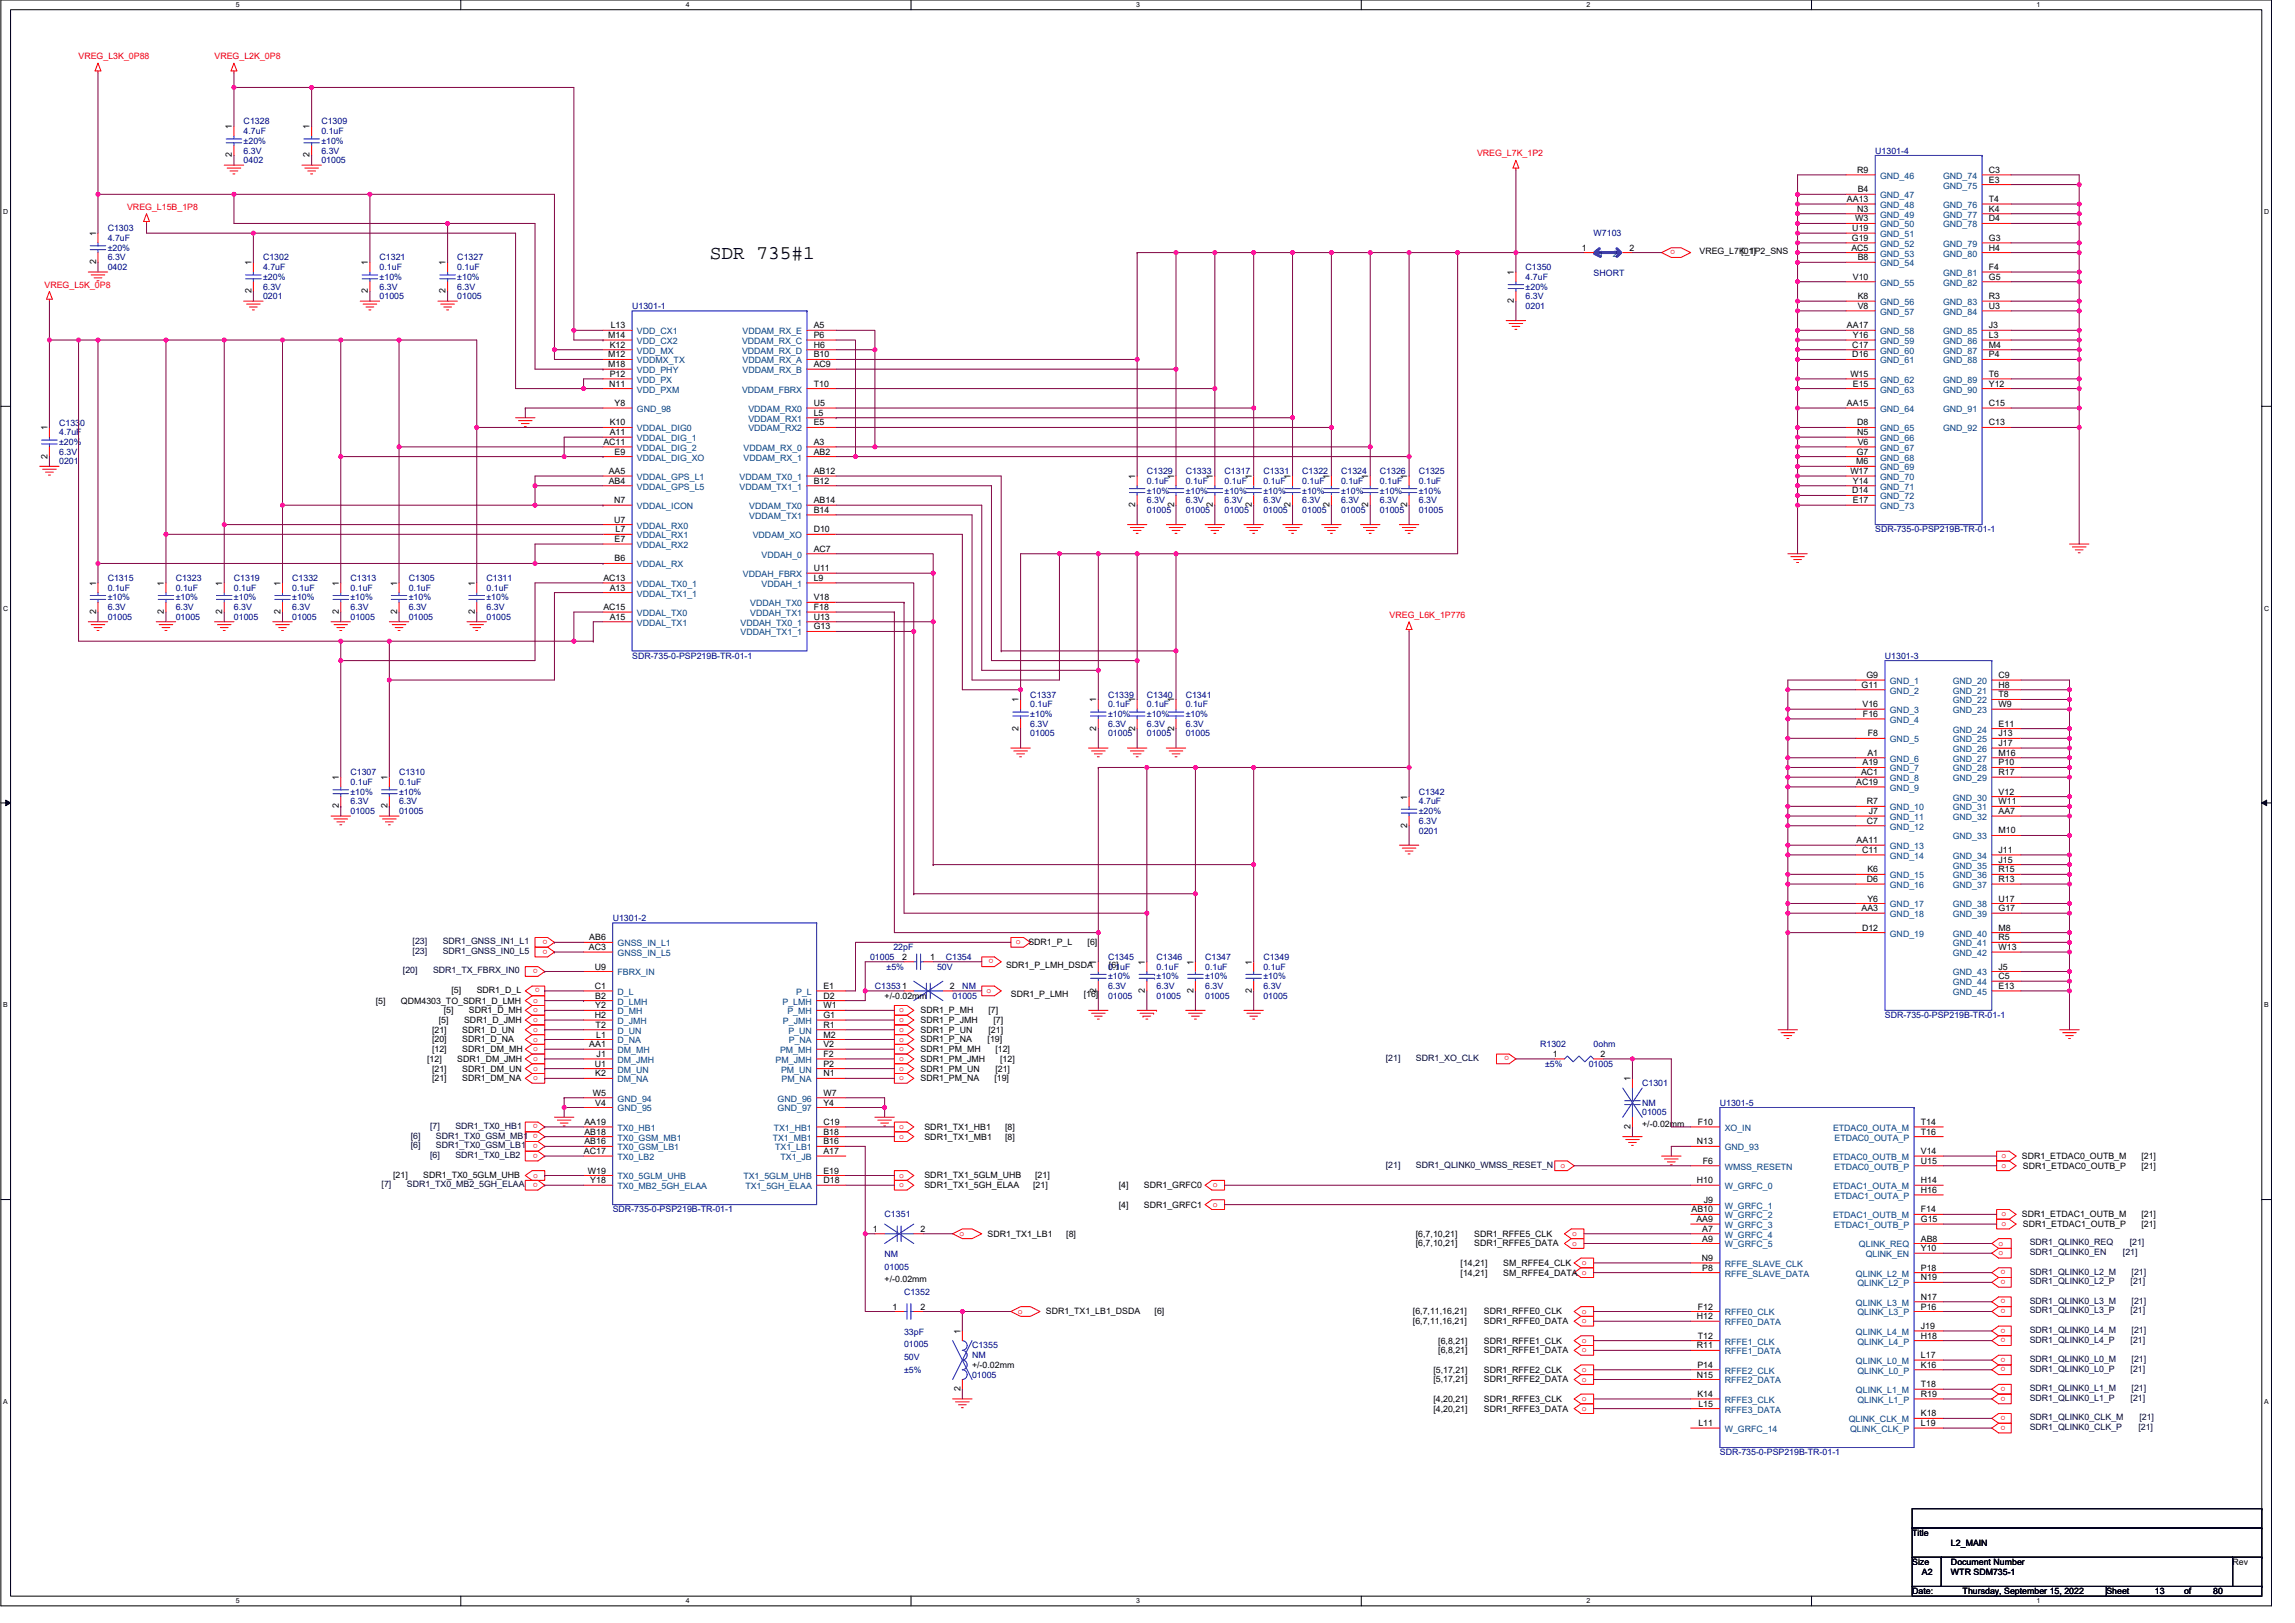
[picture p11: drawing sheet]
<svg xmlns="http://www.w3.org/2000/svg" width="420mm" height="297mm" viewBox="0 0 420 297" stroke-linecap="round" stroke-linejoin="round" font-family="sans-serif">
<defs><g id="words">
<text font-size="3.6" x="130" y="47.4">SDR 735#1</text>
<g font-size="1.6" fill="#f00">
<text x="14.4" y="10.9">VREG_L3K_0P88</text>
<text x="39.3" y="10.9">VREG_L2K_0P8</text>
<text x="270.4" y="28.6">VREG_L7K_1P2</text>
<text x="23.3" y="38.4">VREG_L15B_1P8</text>
<text x="306.7" y="45.8" transform="rotate(180 306.7 45.8)">o</text>
<text x="8.2" y="52.6">VREG_L5K_0P8</text>
<text x="254.4" y="113.1">VREG_L6K_1P776</text>
<text x="100.3" y="173.8" transform="rotate(180 100.3 173.8)">o</text>
<text x="100.3" y="172" transform="rotate(180 100.3 172)">o</text>
<text x="186" y="172.9">o</text>
<text x="98.5" y="177.4" transform="rotate(180 98.5 177.4)">o</text>
<text x="181.9" y="175.6" transform="rotate(180 181.9 175.6)">o</text>
<text x="97.6" y="185.3">o</text>
<text x="97.6" y="183.5">o</text>
<text x="98.8" y="180.9" transform="rotate(180 98.8 180.9)">o</text>
<text x="164.6" y="185.3">o</text>
<text x="180.6" y="181.7">o</text>
<text x="97.6" y="187.1">o</text>
<text x="97.6" y="188.9">o</text>
<text x="97.6" y="190.6">o</text>
<text x="164.6" y="187.1">o</text>
<text x="164.6" y="188.9">o</text>
<text x="164.6" y="190.6">o</text>
<text x="97.6" y="192.4">o</text>
<text x="97.6" y="194.2">o</text>
<text x="97.6" y="196">o</text>
<text x="97.6" y="197.7">o</text>
<text x="164.6" y="194.2">o</text>
<text x="164.6" y="192.4">o</text>
<text x="164.6" y="196">o</text>
<text x="164.6" y="197.7">o</text>
<text x="276.3" y="193.4" transform="rotate(180 276.3 193.4)">o</text>
<text x="98.5" y="205.8" transform="rotate(180 98.5 205.8)">o</text>
<text x="98.5" y="207.6" transform="rotate(180 98.5 207.6)">o</text>
<text x="98.5" y="209.4" transform="rotate(180 98.5 209.4)">o</text>
<text x="164.6" y="206.6">o</text>
<text x="164.6" y="208.4">o</text>
<text x="97.6" y="215.5">o</text>
<text x="98.5" y="211.1" transform="rotate(180 98.5 211.1)">o</text>
<text x="164.6" y="215.5">o</text>
<text x="285.7" y="213.7">o</text>
<text x="366.4" y="212">o</text>
<text x="366.4" y="213.7">o</text>
<text x="98.5" y="216.5" transform="rotate(180 98.5 216.5)">o</text>
<text x="164.6" y="217.3">o</text>
<text x="222.1" y="217.3">o</text>
<text x="222.1" y="220.9">o</text>
<text x="175.6" y="226.2">o</text>
<text x="287.8" y="226.2">o</text>
<text x="287.8" y="228">o</text>
<text x="365.9" y="228">o</text>
<text x="366.4" y="222.6">o</text>
<text x="366.4" y="224.4">o</text>
<text x="289.6" y="231.5">o</text>
<text x="365.9" y="229.7">o</text>
<text x="367.1" y="232.5" transform="rotate(180 367.1 232.5)">o</text>
<text x="367.1" y="234.3" transform="rotate(180 367.1 234.3)">o</text>
<text x="367.1" y="237.8" transform="rotate(180 367.1 237.8)">o</text>
<text x="367.1" y="239.6" transform="rotate(180 367.1 239.6)">o</text>
<text x="186.3" y="240.4">o</text>
<text x="289.6" y="240.4">o</text>
<text x="289.6" y="242.2">o</text>
<text x="289.6" y="245.8">o</text>
<text x="367.1" y="243.1" transform="rotate(180 367.1 243.1)">o</text>
<text x="367.1" y="244.9" transform="rotate(180 367.1 244.9)">o</text>
<text x="289.6" y="247.5">o</text>
<text x="289.6" y="251.1">o</text>
<text x="367.1" y="248.5" transform="rotate(180 367.1 248.5)">o</text>
<text x="367.1" y="250.3" transform="rotate(180 367.1 250.3)">o</text>
<text x="289.6" y="252.9">o</text>
<text x="289.6" y="256.4">o</text>
<text x="367.1" y="253.8" transform="rotate(180 367.1 253.8)">o</text>
<text x="367.1" y="255.6" transform="rotate(180 367.1 255.6)">o</text>
<text x="289.6" y="258.2">o</text>
<text x="367.1" y="259.1" transform="rotate(180 367.1 259.1)">o</text>
<text x="367.1" y="260.9" transform="rotate(180 367.1 260.9)">o</text>
</g>
<g font-size="1.6">
<text x="42.5" y="23.6" transform="rotate(-90 42.5 23.6)">1</text>
<text x="56.7" y="23.6" transform="rotate(-90 56.7 23.6)">1</text>
<text x="42.5" y="28.8" transform="rotate(-90 42.5 28.8)">2</text>
<text x="56.7" y="28.8" transform="rotate(-90 56.7 28.8)">2</text>
<text x="340" y="31.6">R9</text>
<text x="340.1" y="35.2">B4</text>
<text x="364.1" y="31.6">C3</text>
<text x="364.1" y="33.4">E3</text>
<text x="338.1" y="37">AA13</text>
<text x="339.6" y="40.5">W3</text>
<text x="340" y="38.8">N3</text>
<text x="364.1" y="37">T4</text>
<text x="364.1" y="38.8">K4</text>
<text x="364.1" y="40.5">D4</text>
<text x="17.6" y="43.2" transform="rotate(-90 17.6 43.2)">1</text>
<text x="289.6" y="45.9">1</text>
<text x="298.3" y="45.9">2</text>
<text x="311.1" y="46.4">VREG_L7K_1P2_SNS</text>
<text x="318.8" y="46.4">[01]</text>
<text x="338.9" y="45.9">AC5</text>
<text x="339" y="44.1">G19</text>
<text x="339.1" y="42.3">U19</text>
<text x="340.1" y="47.6">B8</text>
<text x="364.1" y="44.1">G3</text>
<text x="364.1" y="45.9">H4</text>
<text x="17.6" y="48.4" transform="rotate(-90 17.6 48.4)">2</text>
<text x="46" y="53.7" transform="rotate(-90 46 53.7)">2</text>
<text x="46" y="48.5" transform="rotate(-90 46 48.5)">1</text>
<text x="67.4" y="53.7" transform="rotate(-90 67.4 53.7)">2</text>
<text x="67.4" y="48.5" transform="rotate(-90 67.4 48.5)">1</text>
<text x="81.6" y="53.7" transform="rotate(-90 81.6 53.7)">2</text>
<text x="81.6" y="48.5" transform="rotate(-90 81.6 48.5)">1</text>
<text x="277.2" y="50.3" transform="rotate(-90 277.2 50.3)">1</text>
<text x="339.2" y="51.2">V10</text>
<text x="364.1" y="49.4">F4</text>
<text x="364.1" y="51.2">G5</text>
<text x="277.2" y="55.5" transform="rotate(-90 277.2 55.5)">2</text>
<text x="340.1" y="54.8">K8</text>
<text x="340.1" y="56.5">V8</text>
<text x="364.1" y="54.8">R3</text>
<text x="364.1" y="56.5">U3</text>
<text x="111.4" y="61.9">M14</text>
<text x="111.4" y="65.4">M12</text>
<text x="111.6" y="63.6">K12</text>
<text x="111.8" y="60.1">L13</text>
<text x="149" y="61.9">P6</text>
<text x="149" y="63.6">H6</text>
<text x="149" y="60.1">A5</text>
<text x="149" y="65.4">B10</text>
<text x="338.1" y="60.1">AA17</text>
<text x="339.1" y="63.6">C17</text>
<text x="339.1" y="65.4">D16</text>
<text x="339.2" y="61.9">Y16</text>
<text x="364.1" y="60.1">J3</text>
<text x="364.1" y="61.9">L3</text>
<text x="364.1" y="63.6">M4</text>
<text x="364.1" y="65.4">P4</text>
<text x="111.4" y="67.2">M18</text>
<text x="111.5" y="70.8">N11</text>
<text x="111.6" y="69">P12</text>
<text x="149" y="70.8">T10</text>
<text x="149" y="67.2">AC9</text>
<text x="338.8" y="69">W15</text>
<text x="339.2" y="70.8">E15</text>
<text x="364.1" y="69">T6</text>
<text x="364.1" y="70.8">Y12</text>
<text x="111.6" y="77.9">K10</text>
<text x="112.5" y="74.3">Y8</text>
<text x="149" y="74.3">U5</text>
<text x="149" y="76.1">L5</text>
<text x="149" y="77.9">E5</text>
<text x="338.1" y="74.3">AA15</text>
<text x="340" y="77.9">D8</text>
<text x="364.1" y="74.3">C15</text>
<text x="364.1" y="77.9">C13</text>
<text x="8.7" y="83.9" transform="rotate(-90 8.7 83.9)">2</text>
<text x="8.7" y="78.8" transform="rotate(-90 8.7 78.8)">1</text>
<text x="110.5" y="81.4">AC11</text>
<text x="111.6" y="79.6">A11</text>
<text x="112.5" y="83.2">E9</text>
<text x="149" y="81.4">A3</text>
<text x="149" y="83.2">AB2</text>
<text x="339.9" y="83.2">G7</text>
<text x="340" y="79.6">N5</text>
<text x="340.1" y="81.4">V6</text>
<text x="111.4" y="86.8">AA5</text>
<text x="111.4" y="88.5">AB4</text>
<text x="149" y="86.8">AB12</text>
<text x="149" y="88.5">B12</text>
<text x="207.8" y="87.7" transform="rotate(-90 207.8 87.7)">1</text>
<text x="214.9" y="87.7" transform="rotate(-90 214.9 87.7)">1</text>
<text x="222" y="87.7" transform="rotate(-90 222 87.7)">1</text>
<text x="229.2" y="87.7" transform="rotate(-90 229.2 87.7)">1</text>
<text x="236.3" y="87.7" transform="rotate(-90 236.3 87.7)">1</text>
<text x="243.4" y="87.7" transform="rotate(-90 243.4 87.7)">1</text>
<text x="250.5" y="87.7" transform="rotate(-90 250.5 87.7)">1</text>
<text x="257.6" y="87.7" transform="rotate(-90 257.6 87.7)">1</text>
<text x="338.8" y="86.8">W17</text>
<text x="339.2" y="88.5">Y14</text>
<text x="339.8" y="85">M6</text>
<text x="112.4" y="92.1">N7</text>
<text x="112.4" y="95.6">U7</text>
<text x="149" y="92.1">AB14</text>
<text x="149" y="93.9">B14</text>
<text x="207.8" y="92.8" transform="rotate(-90 207.8 92.8)">2</text>
<text x="214.9" y="92.8" transform="rotate(-90 214.9 92.8)">2</text>
<text x="222" y="92.8" transform="rotate(-90 222 92.8)">2</text>
<text x="229.2" y="92.8" transform="rotate(-90 229.2 92.8)">2</text>
<text x="236.3" y="92.8" transform="rotate(-90 236.3 92.8)">2</text>
<text x="243.4" y="92.8" transform="rotate(-90 243.4 92.8)">2</text>
<text x="250.5" y="92.8" transform="rotate(-90 250.5 92.8)">2</text>
<text x="257.6" y="92.8" transform="rotate(-90 257.6 92.8)">2</text>
<text x="339.1" y="90.3">D14</text>
<text x="339.2" y="92.1">E17</text>
<text x="112.5" y="99.2">E7</text>
<text x="112.7" y="97.4">L7</text>
<text x="149" y="97.4">D10</text>
<text x="149" y="101">AC7</text>
<text x="17.6" y="107.2" transform="rotate(-90 17.6 107.2)">1</text>
<text x="30" y="107.2" transform="rotate(-90 30 107.2)">1</text>
<text x="40.7" y="107.2" transform="rotate(-90 40.7 107.2)">1</text>
<text x="51.4" y="107.2" transform="rotate(-90 51.4 107.2)">1</text>
<text x="62" y="107.2" transform="rotate(-90 62 107.2)">1</text>
<text x="72.7" y="107.2" transform="rotate(-90 72.7 107.2)">1</text>
<text x="86.9" y="107.2" transform="rotate(-90 86.9 107.2)">1</text>
<text x="110.5" y="106.3">AC13</text>
<text x="112.5" y="102.8">B6</text>
<text x="149" y="106.3">L9</text>
<text x="149" y="104.5">U11</text>
<text x="17.6" y="112.4" transform="rotate(-90 17.6 112.4)">2</text>
<text x="30" y="112.4" transform="rotate(-90 30 112.4)">2</text>
<text x="40.7" y="112.4" transform="rotate(-90 40.7 112.4)">2</text>
<text x="51.4" y="112.4" transform="rotate(-90 51.4 112.4)">2</text>
<text x="62" y="112.4" transform="rotate(-90 62 112.4)">2</text>
<text x="72.7" y="112.4" transform="rotate(-90 72.7 112.4)">2</text>
<text x="86.9" y="112.4" transform="rotate(-90 86.9 112.4)">2</text>
<text x="110.5" y="111.7">AC15</text>
<text x="111.6" y="108.1">A13</text>
<text x="111.6" y="113.4">A15</text>
<text x="149" y="109.9">V18</text>
<text x="149" y="111.7">F18</text>
<text x="149" y="113.4">U13</text>
<text x="149" y="115.2">G13</text>
<text x="340.8" y="125.9">G11</text>
<text x="341.7" y="124.1">G9</text>
<text x="365.9" y="124.1">C9</text>
<text x="365.9" y="125.9">H8</text>
<text x="186.5" y="128.6" transform="rotate(-90 186.5 128.6)">1</text>
<text x="200.7" y="128.6" transform="rotate(-90 200.7 128.6)">1</text>
<text x="207.8" y="128.6" transform="rotate(-90 207.8 128.6)">1</text>
<text x="214.9" y="128.6" transform="rotate(-90 214.9 128.6)">1</text>
<text x="341" y="129.4">V16</text>
<text x="341.1" y="131.2">F16</text>
<text x="365.9" y="127.7">T8</text>
<text x="365.9" y="129.4">W9</text>
<text x="186.5" y="133.7" transform="rotate(-90 186.5 133.7)">2</text>
<text x="200.7" y="133.7" transform="rotate(-90 200.7 133.7)">2</text>
<text x="207.8" y="133.7" transform="rotate(-90 207.8 133.7)">2</text>
<text x="214.9" y="133.7" transform="rotate(-90 214.9 133.7)">2</text>
<text x="342" y="134.8">F8</text>
<text x="365.9" y="133">E11</text>
<text x="365.9" y="134.8">J13</text>
<text x="365.9" y="136.5">J17</text>
<text x="62" y="142.8" transform="rotate(-90 62 142.8)">1</text>
<text x="70.9" y="142.8" transform="rotate(-90 70.9 142.8)">1</text>
<text x="339.8" y="143.7">AC19</text>
<text x="340.7" y="141.9">AC1</text>
<text x="341" y="140.1">A19</text>
<text x="341.9" y="138.3">A1</text>
<text x="365.9" y="138.3">M16</text>
<text x="365.9" y="140.1">P10</text>
<text x="365.9" y="141.9">R17</text>
<text x="62" y="147.9" transform="rotate(-90 62 147.9)">2</text>
<text x="70.9" y="147.9" transform="rotate(-90 70.9 147.9)">2</text>
<text x="257.6" y="146.3" transform="rotate(-90 257.6 146.3)">1</text>
<text x="341.8" y="147.2">R7</text>
<text x="342.1" y="149">J7</text>
<text x="365.9" y="145.4">V12</text>
<text x="365.9" y="147.2">W11</text>
<text x="365.9" y="149">AA7</text>
<text x="257.6" y="151.5" transform="rotate(-90 257.6 151.5)">2</text>
<text x="339.9" y="154.3">AA11</text>
<text x="341.8" y="150.8">C7</text>
<text x="365.9" y="152.5">M10</text>
<text x="340.9" y="156.1">C11</text>
<text x="341.8" y="161.4">D6</text>
<text x="341.9" y="159.7">K6</text>
<text x="365.9" y="156.1">J11</text>
<text x="365.9" y="157.9">J15</text>
<text x="365.9" y="159.7">R15</text>
<text x="365.9" y="161.4">R13</text>
<text x="340.8" y="166.8">AA3</text>
<text x="341.9" y="165">Y6</text>
<text x="365.9" y="165">U17</text>
<text x="365.9" y="166.8">G17</text>
<text x="107.8" y="173.9">AC3</text>
<text x="107.9" y="172.1">AB6</text>
<text x="188.3" y="173">SDR1_P_L</text>
<text x="199.1" y="173">[6]</text>
<text x="340.9" y="170.3">D12</text>
<text x="365.9" y="170.3">M8</text>
<text x="365.9" y="172.1">R5</text>
<text x="365.9" y="173.9">W13</text>
<text x="108.9" y="177.4">U9</text>
<text x="165.2" y="175.7">2</text>
<text x="170.3" y="175.7">1</text>
<text x="184.2" y="177.1">SDR1_P_LMH_DSDA</text>
<text x="200.7" y="176.6" transform="rotate(-90 200.7 176.6)">1</text>
<text x="203" y="177.1">[6]</text>
<text x="209.6" y="176.6" transform="rotate(-90 209.6 176.6)">1</text>
<text x="218.5" y="176.6" transform="rotate(-90 218.5 176.6)">1</text>
<text x="229.2" y="176.6" transform="rotate(-90 229.2 176.6)">1</text>
<text x="365.9" y="177.4">J5</text>
<text x="365.9" y="179.2">C5</text>
<text x="68.8" y="183.7">[5]</text>
<text x="73.4" y="183.7">QDM4303_TO_SDR1_D_LMH</text>
<text x="81.2" y="185.5">[5]</text>
<text x="82.7" y="181.7">[5]</text>
<text x="85.9" y="185.5">SDR1_D_MH</text>
<text x="87.3" y="181.7">SDR1_D_L</text>
<text x="108.9" y="181">C1</text>
<text x="109" y="182.8">B2</text>
<text x="109" y="184.5">Y2</text>
<text x="150.8" y="182.8">D2</text>
<text x="150.8" y="184.5">W1</text>
<text x="150.8" y="181">E1</text>
<text x="162" y="182.8">+/-0.02mm</text>
<text x="168.5" y="185.5">SDR1_P_MH</text>
<text x="173.9" y="181">2</text>
<text x="181" y="185.5">[7]</text>
<text x="185.1" y="182.4">SDR1_P_LMH</text>
<text x="198.4" y="182.4">[16]</text>
<text x="200.7" y="181.7" transform="rotate(-90 200.7 181.7)">2</text>
<text x="209.6" y="181.7" transform="rotate(-90 209.6 181.7)">2</text>
<text x="218.5" y="181.7" transform="rotate(-90 218.5 181.7)">2</text>
<text x="229.2" y="181.7" transform="rotate(-90 229.2 181.7)">2</text>
<text x="365.9" y="181">E13</text>
<text x="79.1" y="189">[21]</text>
<text x="79.1" y="190.8">[20]</text>
<text x="80.3" y="187.2">[5]</text>
<text x="84.6" y="189">SDR1_D_UN</text>
<text x="84.6" y="190.8">SDR1_D_NA</text>
<text x="85" y="187.2">SDR1_D_JMH</text>
<text x="107.9" y="191.7">AA1</text>
<text x="108.9" y="186.3">H2</text>
<text x="109" y="188.1">T2</text>
<text x="109.1" y="189.9">L1</text>
<text x="150.8" y="186.3">G1</text>
<text x="150.8" y="188.1">R1</text>
<text x="150.8" y="189.9">M2</text>
<text x="150.8" y="191.7">V2</text>
<text x="168.5" y="187.2">SDR1_P_JMH</text>
<text x="168.5" y="189">SDR1_P_UN</text>
<text x="168.5" y="190.8">SDR1_P_NA</text>
<text x="180.8" y="190.8">[19]</text>
<text x="181" y="189">[21]</text>
<text x="181.9" y="187.2">[7]</text>
<text x="78.2" y="194.3">[12]</text>
<text x="79.1" y="192.6">[12]</text>
<text x="79.1" y="196.1">[21]</text>
<text x="79.1" y="197.9">[21]</text>
<text x="83.7" y="194.3">SDR1_DM_JMH</text>
<text x="84.6" y="192.6">SDR1_DM_MH</text>
<text x="84.6" y="196.1">SDR1_DM_UN</text>
<text x="84.6" y="197.9">SDR1_DM_NA</text>
<text x="108.9" y="195.2">U1</text>
<text x="109" y="197">K2</text>
<text x="109.2" y="193.4">J1</text>
<text x="150.8" y="193.4">F2</text>
<text x="150.8" y="195.2">P2</text>
<text x="150.8" y="197">N1</text>
<text x="168.5" y="194.3">SDR1_PM_JMH</text>
<text x="168.5" y="192.6">SDR1_PM_MH</text>
<text x="168.5" y="196.1">SDR1_PM_UN</text>
<text x="168.5" y="197.9">SDR1_PM_NA</text>
<text x="182" y="197.9">[19]</text>
<text x="182.2" y="192.6">[12]</text>
<text x="182.2" y="196.1">[21]</text>
<text x="183.1" y="194.3">[12]</text>
<text x="284.3" y="193.4">1</text>
<text x="293" y="193.4">2</text>
<text x="298.5" y="197.9" transform="rotate(-90 298.5 197.9)">1</text>
<text x="108.5" y="200.6">W5</text>
<text x="109" y="202.3">V4</text>
<text x="150.8" y="200.6">W7</text>
<text x="150.8" y="202.3">Y4</text>
<text x="107" y="205.9">AA19</text>
<text x="107" y="207.7">AB18</text>
<text x="107" y="209.4">AB16</text>
<text x="150.8" y="205.9">C19</text>
<text x="150.8" y="207.7">B18</text>
<text x="150.8" y="209.4">B16</text>
<text x="169.2" y="206.8">SDR1_TX1_HB1</text>
<text x="169.2" y="208.6">SDR1_TX1_MB1</text>
<text x="184" y="206.8">[8]</text>
<text x="184" y="208.6">[8]</text>
<text x="298.5" y="206.6" transform="rotate(-90 298.5 206.6)">2</text>
<text x="300.6" y="206.3">+/-0.02mm</text>
<text x="310.7" y="209.4">N13</text>
<text x="310.8" y="205.9">F10</text>
<text x="351.7" y="205.9">T14</text>
<text x="351.7" y="207.7">T16</text>
<text x="72" y="215.7">[21]</text>
<text x="77.5" y="215.7">SDR1_TX0_5GLM_UHB</text>
<text x="106.9" y="211.2">AC17</text>
<text x="107.6" y="214.8">W19</text>
<text x="150.8" y="211.2">A17</text>
<text x="150.8" y="214.8">E19</text>
<text x="169.2" y="215.7">SDR1_TX1_5GLM_UHB</text>
<text x="189.5" y="215.7">[21]</text>
<text x="311.7" y="213">F6</text>
<text x="351.7" y="211.2">V14</text>
<text x="351.7" y="213">U15</text>
<text x="370.2" y="212.1">SDR1_ETDAC0_OUTB_M</text>
<text x="370.3" y="213.9">SDR1_ETDAC0_OUTB_P</text>
<text x="392" y="212.1">[21]</text>
<text x="392" y="213.9">[21]</text>
<text x="108.1" y="216.6">Y18</text>
<text x="150.8" y="216.6">D18</text>
<text x="169.2" y="217.5">SDR1_TX1_5GH_ELAA</text>
<text x="189.2" y="217.5">[21]</text>
<text x="204.8" y="217.5">[4]</text>
<text x="204.8" y="221">[4]</text>
<text x="209.4" y="217.5">SDR1_GRFC0</text>
<text x="209.4" y="221">SDR1_GRFC1</text>
<text x="309.7" y="221.9">AB10</text>
<text x="310.7" y="216.6">H10</text>
<text x="311.9" y="220.1">J9</text>
<text x="351.7" y="216.6">H14</text>
<text x="351.7" y="218.3">H16</text>
<text x="351.7" y="221.9">F14</text>
<text x="159.8" y="225.4">1</text>
<text x="168.5" y="225.4">2</text>
<text x="180.8" y="226.3">SDR1_TX1_LB1</text>
<text x="195.2" y="226.3">[8]</text>
<text x="259.2" y="226.3">[6,7,10,21]</text>
<text x="269.9" y="226.3">SDR1_RFFE5_CLK</text>
<text x="310.6" y="223.7">AA9</text>
<text x="311.7" y="225.4">A7</text>
<text x="311.7" y="227.2">A9</text>
<text x="351.7" y="223.7">G15</text>
<text x="351.7" y="227.2">AB8</text>
<text x="370.2" y="222.8">SDR1_ETDAC1_OUTB_M</text>
<text x="370.3" y="224.6">SDR1_ETDAC1_OUTB_P</text>
<text x="392" y="222.8">[21]</text>
<text x="392" y="224.6">[21]</text>
<text x="259.2" y="228.1">[6,7,10,21]</text>
<text x="267.4" y="231.7">[14,21]</text>
<text x="267.4" y="233.5">[14,21]</text>
<text x="269.9" y="228.1">SDR1_RFFE5_DATA</text>
<text x="275.2" y="231.7">SM_RFFE4_CLK</text>
<text x="275.2" y="233.5">SM_RFFE4_DATA o</text>
<text x="311.6" y="230.8">N9</text>
<text x="311.7" y="232.6">P8</text>
<text x="351.7" y="229">Y10</text>
<text x="351.7" y="232.6">P18</text>
<text x="162" y="234.7">+/-0.02mm</text>
<text x="163.4" y="239.7">1</text>
<text x="168.5" y="239.7">2</text>
<text x="310.8" y="239.7">F12</text>
<text x="351.7" y="234.3">N19</text>
<text x="351.7" y="237.9">N17</text>
<text x="351.7" y="239.7">P16</text>
<text x="175.8" y="244.1" transform="rotate(-90 175.8 244.1)">1</text>
<text x="191.5" y="240.6">SDR1_TX1_LB1_DSDA</text>
<text x="211.4" y="240.6">[6]</text>
<text x="258.7" y="240.6">[6,7,11,16,21]</text>
<text x="258.7" y="242.3">[6,7,11,16,21]</text>
<text x="263.3" y="245.9">[6,8,21]</text>
<text x="271.7" y="240.6">SDR1_RFFE0_CLK</text>
<text x="271.7" y="242.3">SDR1_RFFE0_DATA</text>
<text x="271.7" y="245.9">SDR1_RFFE1_CLK</text>
<text x="310.7" y="241.4">H12</text>
<text x="310.8" y="245">T12</text>
<text x="351.7" y="243.2">J19</text>
<text x="351.7" y="245">H18</text>
<text x="178" y="250.3">+/-0.02mm</text>
<text x="262.4" y="251.2">[5,17,21]</text>
<text x="263.3" y="247.7">[6,8,21]</text>
<text x="271.7" y="247.7">SDR1_RFFE1_DATA</text>
<text x="271.7" y="251.2">SDR1_RFFE2_CLK</text>
<text x="310.7" y="246.8">R11</text>
<text x="310.8" y="250.3">P14</text>
<text x="351.7" y="248.6">L17</text>
<text x="351.7" y="250.3">K16</text>
<text x="175.8" y="254.6" transform="rotate(-90 175.8 254.6)">2</text>
<text x="262.4" y="253">[5,17,21]</text>
<text x="262.4" y="256.6">[4,20,21]</text>
<text x="271.7" y="253">SDR1_RFFE2_DATA</text>
<text x="271.7" y="256.6">SDR1_RFFE3_CLK</text>
<text x="310.7" y="252.1">N15</text>
<text x="310.8" y="255.7">K14</text>
<text x="310.9" y="257.4">L15</text>
<text x="351.7" y="253.9">T18</text>
<text x="351.7" y="255.7">R19</text>
<text x="262.4" y="258.3">[4,20,21]</text>
<text x="271.7" y="258.3">SDR1_RFFE3_DATA</text>
<text x="310.9" y="261">L11</text>
<text x="351.7" y="259.2">K18</text>
<text x="351.7" y="261">L19</text>
<text x="350.1" y="281.1">Title</text>
<text x="350.1" y="286.4">Size</text>
<text x="357.2" y="286.4">Document Number</text>
<text x="357.2" y="282.9">L2_MAIN</text>
<text x="408.7" y="286.4">Rev</text>
<text x="350.1" y="291.8">Date:</text>
<text x="351.8" y="288.2">A2</text>
<text x="357.2" y="288.2">WTR SDM735-1</text>
<text x="359.3" y="291.8">Thursday, September 15, 2022</text>
<text x="385.6" y="291.8">Sheet</text>
<text x="394.5" y="291.8">13</text>
<text x="399.9" y="291.8">of</text>
<text x="405.2" y="291.8">80</text>
</g>
<g font-size="1.6" fill="#000080">
<text x="44.6" y="22.8">C1328</text>
<text x="58.8" y="22.8">C1309</text>
<text x="44.6" y="24.5">4.7uF</text>
<text x="44.6" y="29.9">0402</text>
<text x="44.6" y="28.1">6.3V</text>
<text x="44.6" y="26.3">±20%</text>
<text x="58.8" y="24.5">0.1uF</text>
<text x="58.8" y="29.9">01005</text>
<text x="58.8" y="28.1">6.3V</text>
<text x="58.8" y="26.3">±10%</text>
<text x="343.3" y="28.1">U1301-4</text>
<text x="19.7" y="42.3">C1303</text>
<text x="19.7" y="44.1">4.7uF</text>
<text x="19.7" y="47.7">6.3V</text>
<text x="19.7" y="45.9">±20%</text>
<text x="48.2" y="47.7">C1302</text>
<text x="69.5" y="47.7">C1321</text>
<text x="83.7" y="47.7">C1327</text>
<text x="291.7" y="43.2">W7103</text>
<text x="19.7" y="49.4">0402</text>
<text x="48.2" y="49.4">4.7uF</text>
<text x="48.2" y="53">6.3V</text>
<text x="48.2" y="51.2">±20%</text>
<text x="69.5" y="49.4">0.1uF</text>
<text x="69.5" y="53">6.3V</text>
<text x="69.5" y="51.2">±10%</text>
<text x="83.7" y="49.4">0.1uF</text>
<text x="83.7" y="53">6.3V</text>
<text x="83.7" y="51.2">±10%</text>
<text x="279.3" y="49.4">C1350</text>
<text x="279.3" y="51.2">4.7uF</text>
<text x="279.3" y="53">±20%</text>
<text x="291.7" y="50.5">SHORT</text>
<text x="48.2" y="54.8">0201</text>
<text x="69.5" y="54.8">01005</text>
<text x="83.7" y="54.8">01005</text>
<text x="115.7" y="56.5">U1301-1</text>
<text x="279.3" y="56.5">0201</text>
<text x="279.3" y="54.8">6.3V</text>
<text x="10.8" y="77.9">C1330</text>
<text x="10.8" y="79.7">4.7uF</text>
<text x="10.8" y="83.2">6.3V</text>
<text x="10.8" y="81.4">±20%</text>
<text x="10.8" y="85">0201</text>
<text x="210" y="86.8">C1329</text>
<text x="210" y="88.6">0.1uF</text>
<text x="217.1" y="86.8">C1333</text>
<text x="217.1" y="88.6">0.1uF</text>
<text x="224.2" y="86.8">C1317</text>
<text x="224.2" y="88.6">0.1uF</text>
<text x="231.3" y="86.8">C1331</text>
<text x="231.3" y="88.6">0.1uF</text>
<text x="238.4" y="86.8">C1322</text>
<text x="238.4" y="88.6">0.1uF</text>
<text x="245.5" y="86.8">C1324</text>
<text x="245.5" y="88.6">0.1uF</text>
<text x="252.6" y="86.8">C1326</text>
<text x="252.6" y="88.6">0.1uF</text>
<text x="259.7" y="86.8">C1325</text>
<text x="259.7" y="88.6">0.1uF</text>
<text x="210" y="93.9">01005</text>
<text x="210" y="92.1">6.3V</text>
<text x="210" y="90.3">±10%</text>
<text x="217.1" y="93.9">01005</text>
<text x="217.1" y="92.1">6.3V</text>
<text x="217.1" y="90.3">±10%</text>
<text x="224.2" y="93.9">01005</text>
<text x="224.2" y="92.1">6.3V</text>
<text x="224.2" y="90.3">±10%</text>
<text x="231.3" y="93.9">01005</text>
<text x="231.3" y="92.1">6.3V</text>
<text x="231.3" y="90.3">±10%</text>
<text x="238.4" y="93.9">01005</text>
<text x="238.4" y="92.1">6.3V</text>
<text x="238.4" y="90.3">±10%</text>
<text x="245.5" y="93.9">01005</text>
<text x="245.5" y="92.1">6.3V</text>
<text x="245.5" y="90.3">±10%</text>
<text x="252.6" y="93.9">01005</text>
<text x="252.6" y="92.1">6.3V</text>
<text x="252.6" y="90.3">±10%</text>
<text x="259.7" y="93.9">01005</text>
<text x="259.7" y="92.1">6.3V</text>
<text x="259.7" y="90.3">±10%</text>
<text x="343.3" y="97.4">SDR-735-0-PSP219B-TR-01-1</text>
<text x="19.7" y="106.3">C1315</text>
<text x="32.2" y="106.3">C1323</text>
<text x="42.8" y="106.3">C1319</text>
<text x="53.5" y="106.3">C1332</text>
<text x="64.2" y="106.3">C1313</text>
<text x="74.8" y="106.3">C1305</text>
<text x="89.1" y="106.3">C1311</text>
<text x="19.7" y="108.1">0.1uF</text>
<text x="19.7" y="113.4">01005</text>
<text x="19.7" y="111.7">6.3V</text>
<text x="19.7" y="109.9">±10%</text>
<text x="32.2" y="108.1">0.1uF</text>
<text x="32.2" y="113.4">01005</text>
<text x="32.2" y="111.7">6.3V</text>
<text x="32.2" y="109.9">±10%</text>
<text x="42.8" y="108.1">0.1uF</text>
<text x="42.8" y="113.4">01005</text>
<text x="42.8" y="111.7">6.3V</text>
<text x="42.8" y="109.9">±10%</text>
<text x="53.5" y="108.1">0.1uF</text>
<text x="53.5" y="113.4">01005</text>
<text x="53.5" y="111.7">6.3V</text>
<text x="53.5" y="109.9">±10%</text>
<text x="64.2" y="108.1">0.1uF</text>
<text x="64.2" y="113.4">01005</text>
<text x="64.2" y="111.7">6.3V</text>
<text x="64.2" y="109.9">±10%</text>
<text x="74.8" y="108.1">0.1uF</text>
<text x="74.8" y="113.4">01005</text>
<text x="74.8" y="111.7">6.3V</text>
<text x="74.8" y="109.9">±10%</text>
<text x="89.1" y="108.1">0.1uF</text>
<text x="89.1" y="113.4">01005</text>
<text x="89.1" y="111.7">6.3V</text>
<text x="89.1" y="109.9">±10%</text>
<text x="115.7" y="120.6">SDR-735-0-PSP219B-TR-01-1</text>
<text x="345.1" y="120.6">U1301-3</text>
<text x="188.6" y="127.7">C1337</text>
<text x="188.6" y="129.4">0.1uF</text>
<text x="188.6" y="131.2">±10%</text>
<text x="202.8" y="127.7">C1339</text>
<text x="202.8" y="129.4">0.1uF</text>
<text x="202.8" y="131.2">±10%</text>
<text x="210" y="127.7">C1340</text>
<text x="210" y="129.4">0.1uF</text>
<text x="210" y="131.2">±10%</text>
<text x="217.1" y="127.7">C1341</text>
<text x="217.1" y="129.4">0.1uF</text>
<text x="217.1" y="131.2">±10%</text>
<text x="188.6" y="134.8">01005</text>
<text x="188.6" y="133">6.3V</text>
<text x="202.8" y="134.8">01005</text>
<text x="202.8" y="133">6.3V</text>
<text x="210" y="134.8">01005</text>
<text x="210" y="133">6.3V</text>
<text x="217.1" y="134.8">01005</text>
<text x="217.1" y="133">6.3V</text>
<text x="64.2" y="141.9">C1307</text>
<text x="64.2" y="143.7">0.1uF</text>
<text x="73.1" y="141.9">C1310</text>
<text x="73.1" y="143.7">0.1uF</text>
<text x="64.2" y="149">01005</text>
<text x="64.2" y="147.2">6.3V</text>
<text x="64.2" y="145.4">±10%</text>
<text x="73.1" y="149">01005</text>
<text x="73.1" y="147.2">6.3V</text>
<text x="73.1" y="145.4">±10%</text>
<text x="259.7" y="145.4">C1342</text>
<text x="259.7" y="147.2">4.7uF</text>
<text x="259.7" y="149">±20%</text>
<text x="259.7" y="152.6">0201</text>
<text x="259.7" y="150.8">6.3V</text>
<text x="112.2" y="168.6">U1301-2</text>
<text x="163.6" y="173.9">22pF</text>
<text x="159.3" y="175.7">01005</text>
<text x="162.3" y="177.5">±5%</text>
<text x="171.6" y="177.5">50V</text>
<text x="173.2" y="175.7">C1354</text>
<text x="202.8" y="175.7">C1345</text>
<text x="202.8" y="177.5">0.1uF</text>
<text x="202.8" y="179.2">±10%</text>
<text x="211.7" y="175.7">C1346</text>
<text x="211.7" y="177.5">0.1uF</text>
<text x="211.7" y="179.2">±10%</text>
<text x="220.6" y="175.7">C1347</text>
<text x="220.6" y="177.5">0.1uF</text>
<text x="220.6" y="179.2">±10%</text>
<text x="231.3" y="175.7">C1349</text>
<text x="231.3" y="177.5">0.1uF</text>
<text x="231.3" y="179.2">±10%</text>
<text x="160.2" y="181">C13531</text>
<text x="174.4" y="182.8">01005</text>
<text x="176.2" y="181">NM</text>
<text x="202.8" y="182.8">01005</text>
<text x="202.8" y="181">6.3V</text>
<text x="211.7" y="182.8">01005</text>
<text x="211.7" y="181">6.3V</text>
<text x="220.6" y="182.8">01005</text>
<text x="220.6" y="181">6.3V</text>
<text x="231.3" y="182.8">01005</text>
<text x="231.3" y="181">6.3V</text>
<text x="282" y="191.7">R1302</text>
<text x="291.7" y="191.7">0ohm</text>
<text x="345.1" y="186.3">SDR-735-0-PSP219B-TR-01-1</text>
<text x="282.9" y="195.2">±5%</text>
<text x="290.9" y="195.2">01005</text>
<text x="300.6" y="198.8">C1301</text>
<text x="300.6" y="202.3">NM</text>
<text x="314.9" y="202.3">U1301-5</text>
<text x="300.6" y="204.1">01005</text>
<text x="112.2" y="221.9">SDR-735-0-PSP219B-TR-01-1</text>
<text x="162" y="222.8">C1351</text>
<text x="162" y="230.1">NM</text>
<text x="162" y="232.4">01005</text>
<text x="165.5" y="237">C1352</text>
<text x="165.5" y="244.3">33pF</text>
<text x="165.5" y="246.6">01005</text>
<text x="165.5" y="248.9">50V</text>
<text x="165.5" y="251.2">±5%</text>
<text x="178" y="246.8">C1355</text>
<text x="178" y="248.6">NM</text>
<text x="178" y="252.1">01005</text>
<text x="314.9" y="266.4">SDR-735-0-PSP219B-TR-01-1</text>
</g>
<g font-size="1.6" fill="#004080">
<text x="344.2" y="32.7">GND_46</text>
<text x="355.7" y="32.7">GND_74</text>
<text x="355.7" y="34.5">GND_75</text>
<text x="344.2" y="36.3">GND_47</text>
<text x="344.2" y="38.1">GND_48</text>
<text x="344.2" y="39.8">GND_49</text>
<text x="344.2" y="41.6">GND_50</text>
<text x="355.7" y="38.1">GND_76</text>
<text x="355.7" y="39.8">GND_77</text>
<text x="355.7" y="41.6">GND_78</text>
<text x="292.6" y="46.9">1</text>
<text x="295.3" y="46.9">2</text>
<text x="344.2" y="43.4">GND_51</text>
<text x="344.2" y="45.2">GND_52</text>
<text x="344.2" y="46.9">GND_53</text>
<text x="355.7" y="45.2">GND_79</text>
<text x="355.7" y="46.9">GND_80</text>
<text x="344.2" y="48.7">GND_54</text>
<text x="344.2" y="52.3">GND_55</text>
<text x="355.7" y="50.5">GND_81</text>
<text x="355.7" y="52.3">GND_82</text>
<text x="344.2" y="55.8">GND_56</text>
<text x="344.2" y="57.6">GND_57</text>
<text x="355.7" y="55.8">GND_83</text>
<text x="355.7" y="57.6">GND_84</text>
<text x="116.6" y="61.2">VDD_CX1</text>
<text x="116.6" y="62.9">VDD_CX2</text>
<text x="116.6" y="64.7">VDD_MX</text>
<text x="135.8" y="62.9">VDDAM_RX_C</text>
<text x="135.8" y="64.7">VDDAM_RX_D</text>
<text x="135.9" y="61.2">VDDAM_RX_E</text>
<text x="344.2" y="61.2">GND_58</text>
<text x="344.2" y="62.9">GND_59</text>
<text x="344.2" y="64.7">GND_60</text>
<text x="355.7" y="61.2">GND_85</text>
<text x="355.7" y="62.9">GND_86</text>
<text x="355.7" y="64.7">GND_87</text>
<text x="116.6" y="66.5">VDDMX_TX</text>
<text x="116.6" y="68.3">VDD_PHY</text>
<text x="116.6" y="70.1">VDD_PX</text>
<text x="116.6" y="71.8">VDD_PXM</text>
<text x="135.8" y="71.8">VDDAM_FBRX</text>
<text x="135.9" y="66.5">VDDAM_RX_A</text>
<text x="135.9" y="68.3">VDDAM_RX_B</text>
<text x="344.2" y="66.5">GND_61</text>
<text x="344.2" y="70.1">GND_62</text>
<text x="344.2" y="71.8">GND_63</text>
<text x="355.7" y="66.5">GND_88</text>
<text x="355.7" y="70.1">GND_89</text>
<text x="355.7" y="71.8">GND_90</text>
<text x="116.6" y="75.4">GND_98</text>
<text x="137" y="75.4">VDDAM_RX0</text>
<text x="137" y="77.2">VDDAM_RX1</text>
<text x="344.2" y="75.4">GND_64</text>
<text x="355.7" y="75.4">GND_91</text>
<text x="116.6" y="78.9">VDDAL_DIG0</text>
<text x="116.6" y="80.7">VDDAL_DIG_1</text>
<text x="116.6" y="82.5">VDDAL_DIG_2</text>
<text x="136.1" y="82.5">VDDAM_RX_0</text>
<text x="137" y="78.9">VDDAM_RX2</text>
<text x="344.2" y="78.9">GND_65</text>
<text x="344.2" y="80.7">GND_66</text>
<text x="344.2" y="82.5">GND_67</text>
<text x="355.7" y="78.9">GND_92</text>
<text x="116.6" y="84.3">VDDAL_DIG_XO</text>
<text x="116.6" y="87.8">VDDAL_GPS_L1</text>
<text x="116.6" y="89.6">VDDAL_GPS_L5</text>
<text x="135.4" y="87.8">VDDAM_TX0_1</text>
<text x="135.4" y="89.6">VDDAM_TX1_1</text>
<text x="136.1" y="84.3">VDDAM_RX_1</text>
<text x="344.2" y="84.3">GND_68</text>
<text x="344.2" y="86.1">GND_69</text>
<text x="344.2" y="87.8">GND_70</text>
<text x="344.2" y="89.6">GND_71</text>
<text x="116.6" y="93.2">VDDAL_ICON</text>
<text x="137.2" y="93.2">VDDAM_TX0</text>
<text x="137.2" y="95">VDDAM_TX1</text>
<text x="344.2" y="91.4">GND_72</text>
<text x="344.2" y="93.2">GND_73</text>
<text x="116.6" y="96.7">VDDAL_RX0</text>
<text x="116.6" y="98.5">VDDAL_RX1</text>
<text x="116.6" y="100.3">VDDAL_RX2</text>
<text x="137.8" y="98.5">VDDAM_XO</text>
<text x="116.6" y="103.8">VDDAL_RX</text>
<text x="116.6" y="107.4">VDDAL_TX0_1</text>
<text x="136" y="105.6">VDDAH_FBRX</text>
<text x="139.4" y="102.1">VDDAH_0</text>
<text x="139.4" y="107.4">VDDAH_1</text>
<text x="116.6" y="109.2">VDDAL_TX1_1</text>
<text x="116.6" y="112.7">VDDAL_TX0</text>
<text x="137.4" y="111">VDDAH_TX0</text>
<text x="137.4" y="112.7">VDDAH_TX1</text>
<text x="116.6" y="114.5">VDDAL_TX1</text>
<text x="135.6" y="114.5">VDDAH_TX0_1</text>
<text x="135.6" y="116.3">VDDAH_TX1_1</text>
<text x="346" y="125.2">GND_1</text>
<text x="357.5" y="125.2">GND_20</text>
<text x="346" y="127">GND_2</text>
<text x="346" y="130.5">GND_3</text>
<text x="357.5" y="127">GND_21</text>
<text x="357.5" y="128.7">GND_22</text>
<text x="357.5" y="130.5">GND_23</text>
<text x="346" y="132.3">GND_4</text>
<text x="346" y="135.8">GND_5</text>
<text x="357.5" y="134.1">GND_24</text>
<text x="357.5" y="135.8">GND_25</text>
<text x="357.5" y="137.6">GND_26</text>
<text x="346" y="139.4">GND_6</text>
<text x="346" y="141.2">GND_7</text>
<text x="346" y="143">GND_8</text>
<text x="357.5" y="139.4">GND_27</text>
<text x="357.5" y="141.2">GND_28</text>
<text x="357.5" y="143">GND_29</text>
<text x="346" y="144.7">GND_9</text>
<text x="346" y="148.3">GND_10</text>
<text x="357.5" y="146.5">GND_30</text>
<text x="357.5" y="148.3">GND_31</text>
<text x="346" y="150.1">GND_11</text>
<text x="346" y="151.8">GND_12</text>
<text x="346" y="155.4">GND_13</text>
<text x="357.5" y="150.1">GND_32</text>
<text x="357.5" y="153.6">GND_33</text>
<text x="346" y="157.2">GND_14</text>
<text x="346" y="160.7">GND_15</text>
<text x="357.5" y="157.2">GND_34</text>
<text x="357.5" y="159">GND_35</text>
<text x="357.5" y="160.7">GND_36</text>
<text x="346" y="162.5">GND_16</text>
<text x="346" y="166.1">GND_17</text>
<text x="346" y="167.8">GND_18</text>
<text x="357.5" y="162.5">GND_37</text>
<text x="357.5" y="166.1">GND_38</text>
<text x="357.5" y="167.8">GND_39</text>
<text x="113.1" y="173.2">GNSS_IN_L1</text>
<text x="346" y="171.4">GND_19</text>
<text x="357.5" y="171.4">GND_40</text>
<text x="357.5" y="173.2">GND_41</text>
<text x="113.1" y="175">GNSS_IN_L5</text>
<text x="113.1" y="178.5">FBRX_IN</text>
<text x="357.5" y="175">GND_42</text>
<text x="357.5" y="178.5">GND_43</text>
<text x="113.1" y="182.1">D_L</text>
<text x="113.1" y="183.9">D_LMH</text>
<text x="113.1" y="185.6">D_MH</text>
<text x="143.3" y="183.9">P_LMH</text>
<text x="144.1" y="185.6">P_MH</text>
<text x="145.8" y="182.1">P_L</text>
<text x="357.5" y="180.3">GND_44</text>
<text x="357.5" y="182.1">GND_45</text>
<text x="113.1" y="187.4">D_JMH</text>
<text x="113.1" y="189.2">D_UN</text>
<text x="113.1" y="191">D_NA</text>
<text x="143.3" y="187.4">P_JMH</text>
<text x="144.3" y="189.2">P_UN</text>
<text x="144.4" y="191">P_NA</text>
<text x="113.1" y="192.7">DM_MH</text>
<text x="113.1" y="194.5">DM_JMH</text>
<text x="113.1" y="196.3">DM_UN</text>
<text x="142" y="194.5">PM_JMH</text>
<text x="142.8" y="192.7">PM_MH</text>
<text x="143" y="196.3">PM_UN</text>
<text x="113.1" y="198.1">DM_NA</text>
<text x="113.1" y="201.6">GND_94</text>
<text x="113.1" y="203.4">GND_95</text>
<text x="142.4" y="201.6">GND_96</text>
<text x="142.4" y="203.4">GND_97</text>
<text x="143.1" y="198.1">PM_NA</text>
<text x="113.1" y="207">TX0_HB1</text>
<text x="113.1" y="208.7">TX0_GSM_MB1</text>
<text x="141.5" y="208.7">TX1_MB1</text>
<text x="141.6" y="207">TX1_HB1</text>
<text x="315.8" y="207">XO_IN</text>
<text x="335.6" y="207">ETDAC0_OUTA_M</text>
<text x="335.9" y="208.7">ETDAC0_OUTA_P</text>
<text x="113.1" y="210.5">TX0_GSM_LB1</text>
<text x="113.1" y="212.3">TX0_LB2</text>
<text x="113.1" y="215.9">TX0_5GLM_UHB</text>
<text x="136.1" y="215.9">TX1_5GLM_UHB</text>
<text x="141.9" y="210.5">TX1_LB1</text>
<text x="142.9" y="212.3">TX1_JB</text>
<text x="315.8" y="210.5">GND_93</text>
<text x="315.8" y="214.1">WMSS_RESETN</text>
<text x="335.6" y="212.3">ETDAC0_OUTB_M</text>
<text x="335.9" y="214.1">ETDAC0_OUTB_P</text>
<text x="113.1" y="217.6">TX0_MB2_5GH_ELAA</text>
<text x="136.5" y="217.6">TX1_5GH_ELAA</text>
<text x="315.8" y="217.6">W_GRFC_0</text>
<text x="315.8" y="221.2">W_GRFC_1</text>
<text x="335.6" y="217.6">ETDAC1_OUTA_M</text>
<text x="335.9" y="219.4">ETDAC1_OUTA_P</text>
<text x="315.8" y="223">W_GRFC_2</text>
<text x="315.8" y="224.7">W_GRFC_3</text>
<text x="315.8" y="226.5">W_GRFC_4</text>
<text x="335.6" y="223">ETDAC1_OUTB_M</text>
<text x="335.9" y="224.7">ETDAC1_OUTB_P</text>
<text x="315.8" y="228.3">W_GRFC_5</text>
<text x="315.8" y="231.9">RFFE_SLAVE_CLK</text>
<text x="315.8" y="233.6">RFFE_SLAVE_DATA</text>
<text x="339.8" y="233.6">QLINK_L2_M</text>
<text x="340.3" y="228.3">QLINK_REQ</text>
<text x="341.6" y="230.1">QLINK_EN</text>
<text x="339.8" y="239">QLINK_L3_M</text>
<text x="340.1" y="235.4">QLINK_L2_P</text>
<text x="315.8" y="240.7">RFFE0_CLK</text>
<text x="315.8" y="242.5">RFFE0_DATA</text>
<text x="339.8" y="244.3">QLINK_L4_M</text>
<text x="340.1" y="240.7">QLINK_L3_P</text>
<text x="315.8" y="246.1">RFFE1_CLK</text>
<text x="315.8" y="247.9">RFFE1_DATA</text>
<text x="315.8" y="251.4">RFFE2_CLK</text>
<text x="339.8" y="249.6">QLINK_L0_M</text>
<text x="340.1" y="246.1">QLINK_L4_P</text>
<text x="340.1" y="251.4">QLINK_L0_P</text>
<text x="315.8" y="253.2">RFFE2_DATA</text>
<text x="315.8" y="256.7">RFFE3_CLK</text>
<text x="339.8" y="255">QLINK_L1_M</text>
<text x="340.1" y="256.7">QLINK_L1_P</text>
<text x="315.8" y="258.5">RFFE3_DATA</text>
<text x="315.8" y="262.1">W_GRFC_14</text>
<text x="338.4" y="260.3">QLINK_CLK_M</text>
<text x="338.7" y="262.1">QLINK_CLK_P</text>
</g>
<g font-size="1.6" fill="#000040">
<text x="75.5" y="172.8">[23]</text>
<text x="81.1" y="172.8">SDR1_GNSS_IN1_L1</text>
<text x="73.8" y="178.2">[20]</text>
<text x="75.5" y="174.6">[23]</text>
<text x="79.3" y="178.2">SDR1_TX_FBRX_IN0</text>
<text x="81.1" y="174.6">SDR1_GNSS_IN0_L5</text>
<text x="253.7" y="194.2">[21]</text>
<text x="259.2" y="194.2">SDR1_XO_CLK</text>
<text x="75.2" y="208.4">[6]</text>
<text x="78.7" y="206.6">[7]</text>
<text x="79.8" y="208.4">SDR1_TX0_GSM_MB1</text>
<text x="83.4" y="206.6">SDR1_TX0_HB1</text>
<text x="75.2" y="210.2">[6]</text>
<text x="78.7" y="211.9">[6]</text>
<text x="79.8" y="210.2">SDR1_TX0_GSM_LB1</text>
<text x="83.4" y="211.9">SDR1_TX0_LB2</text>
<text x="253.7" y="213.7">[21]</text>
<text x="259.2" y="213.7">SDR1_QLINK0_WMSS_RESET_N</text>
<text x="69.9" y="217.3">[7]</text>
<text x="74.5" y="217.3">SDR1_TX0_MB2_5GH_ELAA</text>
<text x="371.6" y="227.9">SDR1_QLINK0_REQ</text>
<text x="389.9" y="227.9">[21]</text>
<text x="371.6" y="229.7">SDR1_QLINK0_EN</text>
<text x="371.6" y="233.3">SDR1_QLINK0_L2_M</text>
<text x="388.7" y="229.7">[21]</text>
<text x="390.3" y="233.3">[21]</text>
<text x="371.6" y="235.1">SDR1_QLINK0_L2_P</text>
<text x="371.6" y="238.6">SDR1_QLINK0_L3_M</text>
<text x="390.1" y="235.1">[21]</text>
<text x="390.3" y="238.6">[21]</text>
<text x="371.6" y="240.4">SDR1_QLINK0_L3_P</text>
<text x="371.6" y="243.9">SDR1_QLINK0_L4_M</text>
<text x="371.6" y="245.7">SDR1_QLINK0_L4_P</text>
<text x="390.1" y="240.4">[21]</text>
<text x="390.1" y="245.7">[21]</text>
<text x="390.3" y="243.9">[21]</text>
<text x="371.6" y="249.3">SDR1_QLINK0_L0_M</text>
<text x="371.6" y="251.1">SDR1_QLINK0_L0_P</text>
<text x="390.1" y="251.1">[21]</text>
<text x="390.3" y="249.3">[21]</text>
<text x="371.6" y="254.6">SDR1_QLINK0_L1_M</text>
<text x="371.6" y="256.4">SDR1_QLINK0_L1_P</text>
<text x="390.1" y="256.4">[21]</text>
<text x="390.3" y="254.6">[21]</text>
<text x="371.6" y="259.9">SDR1_QLINK0_CLK_M</text>
<text x="371.6" y="261.7">SDR1_QLINK0_CLK_P</text>
<text x="391.5" y="261.7">[21]</text>
<text x="391.7" y="259.9">[21]</text>
</g>
<g font-size="1.3">
<text x="43.1" y="1.3">5</text>
<text x="125.6" y="1.3">4</text>
<text x="208" y="1.3">3</text>
<text x="290.4" y="1.3">2</text>
<text x="372.9" y="1.3">1</text>
<text x=".6" y="39.2">D</text>
<text x="414.5" y="39.2">D</text>
<text x=".6" y="111.8">C</text>
<text x="414.5" y="111.8">C</text>
<text x=".6" y="184.4">B</text>
<text x="414.5" y="184.4">B</text>
<text x=".6" y="257">A</text>
<text x="414.5" y="257">A</text>
<text x="43.1" y="293.4">5</text>
<text x="125.6" y="293.4">4</text>
<text x="208" y="293.4">3</text>
<text x="290.4" y="293.4">2</text>
<text x="372.9" y="293.4">1</text>
</g>
</g></defs>
<path d="M.2 0h415.7v293.9h-415.7zM1.9 1.8h412.2v290.3h-412.2z" fill="none" stroke="#000" stroke-width=".18"/>
<g fill="#fff">
<path d="M43.1 .2h.8v1.4h-.8z"/>
<path d="M43.1 292.3h.8v1.4h-.8z"/>
</g>
<path d="M84.4 0v1.8M84.4 292.1v1.8" fill="none" stroke="#000" stroke-width=".18"/>
<g fill="#fff">
<path d="M125.6 .2h.7v1.4h-.7z"/>
<path d="M125.6 292.3h.7v1.4h-.7z"/>
</g>
<path d="M166.8 0v1.8M166.8 292.1v1.8" fill="none" stroke="#000" stroke-width=".18"/>
<g fill="#fff">
<path d="M208 .2h.7v1.4h-.7z"/>
<path d="M208 292.3h.7v1.4h-.7z"/>
</g>
<path d="M249.2 0v1.8M249.2 292.1v1.8" fill="none" stroke="#000" stroke-width=".18"/>
<g fill="#fff">
<path d="M290.4 .2h.7v1.4h-.7z"/>
<path d="M290.4 292.3h.7v1.4h-.7z"/>
</g>
<path d="M331.6 0v1.8M331.6 292.1v1.8" fill="none" stroke="#000" stroke-width=".18"/>
<g fill="#fff">
<path d="M372.9 .2h.7v1.4h-.7z"/>
<path d="M372.9 292.3h.7v1.4h-.7z"/>
<path d="M.6 38.1h.9v1.4h-.9z"/>
<path d="M414.5 38.1h.9v1.4h-.9z"/>
<path d="M.6 110.7h.9v1.4h-.9z"/>
<path d="M414.5 110.7h.9v1.4h-.9z"/>
</g>
<path d="M.2 74.4h1.7M414.1 74.4h1.8" fill="none" stroke="#000" stroke-width=".18"/>
<g fill="#fff">
<path d="M.6 183.2h.9v1.5h-.9z"/>
<path d="M414.5 183.2h.9v1.5h-.9z"/>
</g>
<path d="M.2 147h1.7M414.1 147h1.8" fill="none" stroke="#000" stroke-width=".18"/>
<path d="M1 146.4l.9 .6-.9 .5zM414.1 147l.9-.6v1.1z" fill="#000" stroke="#000" stroke-width=".18"/>
<g fill="#fff">
<path d="M.6 255.8h.9v1.5h-.9z"/>
<path d="M414.5 255.8h.9v1.5h-.9z"/>
</g>
<g fill="none" stroke="#000" stroke-width=".18">
<path d="M.2 219.5h1.7M414.1 219.5h1.8M350.1 276.1h64v3.6h-64zM350.1 279.7h64v5.3h-64zM414.1 276.1h.1M414.1 279.7h.1M350.1 285h5.3v5.3h-5.3zM350.1 290.3h35.5v1.8h-35.5zM355.4 285h.1M355.4 285h53.3v5.3h-53.3zM385.6 290.3h.1M385.6 290.3h28.5v1.8h-28.5z"/>
<path d="M408.7 285h.1M408.7 285h5.4v5.3h-5.4zM414.1 285h.1M414.1 290.3h.1"/>
</g>
<g fill="none" stroke="#f00" stroke-width=".18">
<path d="M17.9 13v.3M17.9 11.6l.6 1.4h-1.1zM42.8 13v.3M42.8 11.6l.6 1.4h-1.1zM26.8 39.1l.6 1.4h-1.1zM41.1 30.2h3.5M41.6 30.8h2.5M42.1 31.3h1.4M42.7 31.8h.3M42.8 23.1v1.8M42.8 26.7v1.7M55.3 30.2h3.5"/>
<path d="M55.8 30.8h2.5M56.3 31.3h1.5M56.9 31.8h.3M57.1 23.1v1.8M57.1 26.7v1.7M277.5 30.8v.3M277.5 29.3l.6 1.5h-1.1zM338 32h5.3M338 35.6h5.3M338 37.3h5.3M338 39.1h5.3M362.9 32h5.3"/>
<path d="M362.9 33.8h5.3M362.9 37.3h5.3M362.9 39.1h5.3M9 53.3l.6 1.5h-1.1zM9 54.8v.3M16.2 49.8h3.5M16.7 50.3h2.5M17.2 50.9h1.4M17.8 51.4h.3M17.9 42.7v1.8M17.9 46.2v1.8M26.8 40.5v.4"/>
<path d="M44.6 55.1h3.6M45.1 55.7h2.5M45.7 56.2h1.4M46.2 56.7h.4M46.4 48v1.8M46.4 51.6v1.7M65.9 55.1h3.6M66.5 55.7h2.5M67 56.2h1.4M67.5 56.7h.4M67.7 48v1.8M67.7 51.6v1.7"/>
<path d="M80.2 55.1h3.5M80.7 55.7h2.5M81.2 56.2h1.5M81.8 56.7h.3M81.9 48v1.8M81.9 51.6v1.7M275.7 58.7h3.6M276.3 59.2h2.5M276.8 59.7h1.4M277.5 49.8v1.8M277.5 53.3v1.8M290 46.2h1.7"/>
<path d="M297.1 46.2h1.8M304.2 46.2l1.8-.9h1.8l1.7 .9-1.7 .9h-1.8zM338 40.9h5.3M338 42.7h5.3M338 44.5h5.3M338 46.2h5.3M338 48h5.3M338 51.6h5.3M338 55.1h5.3M338 56.9h5.3M362.9 40.9h5.3M362.9 44.5h5.3"/>
<path d="M362.9 46.2h5.3M362.9 49.8h5.3M362.9 51.6h5.3M362.9 55.1h5.3M362.9 56.9h5.3M9 78.2v1.8M94.4 76.5h3.5M94.9 77h2.5M95.5 77.5h1.4M96 78.1h.3M110.4 60.5h5.3M110.4 62.2h5.3"/>
<path d="M110.4 64h5.3M110.4 65.8h5.3M110.4 67.6h5.3M110.4 69.3h5.3M110.4 71.1h5.3M110.4 74.7h5.3M110.4 78.2h5.3M147.7 60.5h5.4M147.7 62.2h5.4M147.7 64h5.4M147.7 65.8h5.4M147.7 67.6h5.4"/>
<path d="M147.7 71.1h5.4M147.7 74.7h5.4M147.7 76.5h5.4M147.7 78.2h5.4M277.3 60.3h.4M338 60.5h5.3M338 62.2h5.3M338 64h5.3M338 65.8h5.3M338 69.3h5.3M338 71.1h5.3M338 74.7h5.3"/>
<path d="M338 78.2h5.3M362.9 60.5h5.3M362.9 62.2h5.3M362.9 64h5.3M362.9 65.8h5.3M362.9 69.3h5.3M362.9 71.1h5.3M362.9 74.7h5.3M362.9 78.2h5.3M7.3 85.3h3.5M7.8 85.9h2.5M8.3 86.4h1.5"/>
<path d="M8.9 86.9h.3M9 81.8v1.8M110.4 80h5.3M110.4 81.8h5.3M110.4 83.6h5.3M110.4 87.1h5.3M110.4 88.9h5.3M110.4 92.5h5.3M110.4 96h5.3M110.4 97.8h5.3M110.4 99.6h5.3M147.7 81.8h5.4"/>
<path d="M147.7 83.6h5.4M147.7 87.1h5.4M147.7 88.9h5.4M147.7 92.5h5.4M147.7 94.2h5.4M147.7 97.8h5.4M206.4 96h3.6M206.9 96.5h2.5M207.5 97.1h1.4M208 97.6h.4M208.2 87.1v1.8M208.2 90.7v1.8"/>
<path d="M213.5 96h3.6M214.1 96.5h2.4M214.6 97.1h1.4M215.1 97.6h.4M215.3 87.1v1.8M215.3 90.7v1.8M220.6 96h3.6M221.2 96.5h2.5M221.7 97.1h1.4M222.2 97.6h.4M222.4 87.1v1.8M222.4 90.7v1.8"/>
<path d="M227.7 96h3.6M228.3 96.5h2.5M228.8 97.1h1.4M229.3 97.6h.4M229.5 87.1v1.8M229.5 90.7v1.8M234.9 96h3.5M235.4 96.5h2.5M235.9 97.1h1.4M236.5 97.6h.3M236.6 87.1v1.8M236.6 90.7v1.8"/>
<path d="M242 96h3.5M242.5 96.5h2.5M243 97.1h1.5M243.6 97.6h.3M243.7 87.1v1.8M243.7 90.7v1.8M249.1 96h3.5M249.6 96.5h2.5M250.1 97.1h1.5M250.7 97.6h.3M250.9 87.1v1.8M250.9 90.7v1.8"/>
<path d="M256.2 96h3.5M256.7 96.5h2.5M257.3 97.1h1.4M257.8 97.6h.3M258 87.1v1.8M258 90.7v1.8M338 80h5.3M338 81.8h5.3M338 83.6h5.3M338 85.3h5.3M338 87.1h5.3M338 88.9h5.3"/>
<path d="M338 90.7h5.3M338 92.5h5.3M378.9 99.6h3.5M16.2 113.8h3.5M16.7 114.3h2.5M17.2 114.9h1.4M17.8 115.4h.3M17.9 106.7v1.8M17.9 110.2v1.8M28.6 113.8h3.6M29.1 114.3h2.5M29.7 114.9h1.4"/>
<path d="M30.2 115.4h.4M30.4 106.7v1.8M30.4 110.2v1.8M39.3 113.8h3.5M39.8 114.3h2.5M40.3 114.9h1.5M40.9 115.4h.3M41.1 106.7v1.8M41.1 110.2v1.8M49.9 113.8h3.6M50.5 114.3h2.5M51 114.9h1.4"/>
<path d="M51.5 115.4h.4M51.7 106.7v1.8M51.7 110.2v1.8M60.6 113.8h3.6M61.1 114.3h2.5M61.7 114.9h1.4M62.2 115.4h.4M62.4 106.7v1.8M62.4 110.2v1.8M71.3 113.8h3.5M71.8 114.3h2.5M72.3 114.9h1.5"/>
<path d="M72.9 115.4h.3M73.1 106.7v1.8M73.1 110.2v1.8M85.5 113.8h3.6M86 114.3h2.5M86.6 114.9h1.4M87.1 115.4h.4M87.3 106.7v1.8M87.3 110.2v1.8M110.4 103.1h5.3M110.4 106.7h5.3M110.4 108.5h5.3"/>
<path d="M110.4 112h5.3M110.4 113.8h5.3M147.7 101.3h5.4M147.7 104.9h5.4M147.7 106.7h5.4M147.7 110.2h5.4M147.7 112h5.4M147.7 113.8h5.4M147.7 115.6h5.4M258 115.2v.4M258 113.8l.5 1.4h-1.1zM327.3 101.3h3.6"/>
<path d="M327.8 101.9h2.5M328.4 102.4h1.4M328.9 102.9h.4M379.4 100.1h2.5M379.9 100.6h1.5M380.5 101.2h.3M185.1 136.9h3.5M185.6 137.4h2.5M186.1 138h1.5M186.7 138.5h.3M186.8 128v1.8M186.8 131.6v1.8"/>
<path d="M199.3 136.9h3.5M199.8 137.4h2.5M200.4 138h1.4M200.9 138.5h.3M201.1 128v1.8M201.1 131.6v1.8M206.4 136.9h3.6M206.9 137.4h2.5M207.5 138h1.4M208 138.5h.4M208.2 128v1.8M208.2 131.6v1.8"/>
<path d="M213.5 136.9h3.6M214.1 137.4h2.4M214.6 138h1.4M215.1 138.5h.4M215.3 128v1.8M215.3 131.6v1.8M339.8 124.5h5.3M339.8 126.2h5.3M339.8 129.8h5.3M339.8 131.6h5.3M339.8 135.1h5.3M339.8 138.7h5.3"/>
<path d="M364.6 124.5h5.4M364.6 126.2h5.4M364.6 128h5.4M364.6 129.8h5.4M364.6 133.4h5.4M364.6 135.1h5.4M364.6 136.9h5.4M364.6 138.7h5.4M60.6 149.4h3.6M61.1 149.9h2.5M61.7 150.4h1.4M62.2 151h.4"/>
<path d="M62.4 142.2v1.8M62.4 145.8v1.8M69.5 149.4h3.6M70 149.9h2.5M70.6 150.4h1.4M71.1 151h.4M71.3 142.2v1.8M71.3 145.8v1.8M256.2 154.7h3.5M256.7 155.2h2.5M257.3 155.8h1.4M257.8 156.3h.3"/>
<path d="M258 145.8v1.8M258 149.4v1.7M339.8 140.5h5.3M339.8 142.2h5.3M339.8 144h5.3M339.8 147.6h5.3M339.8 149.4h5.3M339.8 151.1h5.3M339.8 154.7h5.3M339.8 156.5h5.3M364.6 140.5h5.4M364.6 142.2h5.4"/>
<path d="M364.6 145.8h5.4M364.6 147.6h5.4M364.6 149.4h5.4M364.6 152.9h5.4M364.6 156.5h5.4M364.6 158.2h5.4M96.2 176.9h2.3l1.2 .9-1.2 .9h-2.3zM97.9 173.4h2.4l1.2 .8-1.2 .9h-2.4zM97.9 171.6h2.4l1.2 .9-1.2 .9h-2.4zM106.8 172.5h5.4M106.8 174.2h5.4M106.8 177.8h5.4"/>
<path d="M165.5 176h1.8M169.1 176h1.7M179.7 175.1h2.3l1.3 .9-1.3 .9h-2.3zM185.1 171.6h2.3l1.2 .9-1.2 .9h-2.3zM201.1 176v1.8M201.1 179.6v1.8M210 176v1.8M210 179.6v1.8M218.9 176v1.8M218.9 179.6v1.8M229.5 176v1.8M229.5 179.6v1.8"/>
<path d="M339.8 160h5.3M339.8 161.8h5.3M339.8 165.4h5.3M339.8 167.1h5.3M339.8 170.7h5.3M364.6 160h5.4M364.6 161.8h5.4M364.6 165.4h5.4M364.6 167.1h5.4M364.6 170.7h5.4M364.6 172.5h5.4M364.6 174.2h5.4"/>
<path d="M364.6 177.8h5.4M364.6 179.6h5.4M96.2 181.4l1.2-.9h2.3v1.7h-2.3zM96.2 197.4l1.2-.9h2.3v1.7h-2.3zM97.4 184h2.3v1.8h-2.3M97.4 185.8h2.3v1.8h-2.3M97.4 191.1h2.3v1.8h-2.3M97.4 192.9h2.3v1.8h-2.3M97.4 187.6h2.3v1.8h-2.3M97.4 194.7h2.3v1.8h-2.3M97.4 189.4h2.3v1.7h-2.3M97.4 182.2h2.3v1.8h-2.3"/>
<path d="M97.4 184l-1.2 .9 1.2 .9M97.4 185.8l-1.2 .9 1.2 .9M97.4 191.1l-1.2 .9 1.2 .9M97.4 192.9l-1.2 .9 1.2 .9M97.4 187.6l-1.2 .9 1.2 .9M97.4 194.7l-1.2 .9 1.2 .9M97.4 189.4l-1.2 .8 1.2 .9M97.4 182.2l-1.2 .9 1.2 .9M106.8 181.4h5.4M106.8 183.1h5.4M106.8 184.9h5.4M106.8 186.7h5.4"/>
<path d="M106.8 188.5h5.4M106.8 190.2h5.4M106.8 192h5.4M106.8 193.8h5.4M106.8 195.6h5.4M106.8 197.4h5.4M149.5 181.4h5.3M149.5 183.1h5.3M149.5 184.9h5.3M149.5 186.7h5.3M149.5 188.5h5.3M149.5 190.2h5.3"/>
<path d="M149.5 192h5.3M149.5 193.8h5.3M149.5 195.6h5.3M149.5 197.4h5.3M163.7 184h2.3l1.3 .9-1.3 .9h-2.3zM163.7 196.5h2.3l1.3 .9-1.3 .8h-2.3zM165.5 181.4h1.8M166 185.8h-2.3v1.8h2.3M166 192.9h-2.3v1.8h2.3M166 191.1h-2.3v1.8h2.3M166 187.6h-2.3v1.8h2.3M166 189.4h-2.3v1.7h2.3"/>
<path d="M166 194.7h-2.3v1.8h2.3M166 185.8l1.3 .9-1.3 .9M166 192.9l1.3 .9-1.3 .9M166 191.1l1.3 .9-1.3 .9M166 187.6l1.3 .9-1.3 .9M166 189.4l1.3 .8-1.3 .9M166 194.7l1.3 .9-1.3 .9M172.6 181.4h1.8M179.7 180.5h2.3l1.3 .9-1.3 .8h-2.3zM199.3 184.9h3.5M199.8 185.4h2.5M200.4 186h1.4"/>
<path d="M200.9 186.5h.3M208.2 184.9h3.5M208.7 185.4h2.5M209.3 186h.1M209.3 186h1.4M209.8 186.5h.3M211.2 185.4h.1M211.7 184.9h.1M217.1 184.9h3.5M217.6 185.4h2.5M218.1 186h1.5M218.7 186.5h.3"/>
<path d="M227.7 184.9h3.6M228.3 185.4h2.5M228.8 186h1.4M229.3 186.5h.4M274 192.9h2.3l1.2 .9-1.2 .9h-2.3zM284.6 193.8h1.8M291.7 193.8h1.8M298.9 197.4v1.7M325.5 188.5h3.6M326.1 189h2.5M326.6 189.5h1.4M327.1 190.1h.4"/>
<path d="M364.6 181.4h5.4M377.1 188.5h3.6M377.6 189h2.5M378.2 189.5h1.4M378.7 190.1h.3M96.2 215.1l1.2-.9h2.3v1.8h-2.3zM96.2 205.4h2.3l1.2 .8-1.2 .9h-2.3zM96.2 216h2.3l1.2 .9-1.2 .9h-2.3zM96.2 210.7h2.3l1.2 .9-1.2 .9h-2.3zM98.5 207.1l1.2 .9-1.2 .9M98.5 208.9l1.2 .9-1.2 .9M98.5 207.1h-2.3v1.8h2.3"/>
<path d="M98.5 208.9h-2.3v1.8h2.3M101.5 204.5h3.6M102 205h2.5M102.6 205.5h1.4M103.1 206.1h.4M106.8 200.9h5.4M106.8 202.7h5.4M106.8 206.2h5.4M106.8 208h5.4M106.8 209.8h5.4M106.8 211.6h5.4M106.8 215.1h5.4"/>
<path d="M106.8 216.9h5.4M149.5 200.9h5.3M149.5 202.7h5.3M149.5 206.2h5.3M149.5 208h5.3M149.5 209.8h5.3M149.5 211.6h5.3M149.5 215.1h5.3M149.5 216.9h5.3M160.2 204.5h3.5M160.7 205h2.5M161.2 205.5h1.5"/>
<path d="M161.8 206.1h.3M163.7 205.4h2.3l1.3 .8-1.3 .9h-2.3zM163.7 207.1h2.3l1.3 .9-1.3 .9h-2.3zM163.7 214.2h2.3l1.3 .9-1.3 .9h-2.3zM163.7 216h2.3l1.3 .9-1.3 .9h-2.3zM220.6 216.9l1.3-.9h2.3v1.8h-2.3zM284.6 212.5h2.3l1.3 .9-1.3 .8h-2.3zM297.1 208h3.5M297.6 208.6h2.5M298.2 209.1h1.4M298.7 209.6h.3M298.9 204.5v1.7"/>
<path d="M304.2 211.6h3.6M304.7 212.1h2.5M305.3 212.6h1.4M305.8 213.2h.4M309.5 206.2h5.4M309.5 209.8h5.4M309.5 213.4h5.4M309.5 216.9h5.4M350.4 206.2h5.4M350.4 208h5.4M350.4 211.6h5.4M350.4 213.4h5.4"/>
<path d="M350.4 216.9h5.4M350.4 218.7h5.4M365.5 210.7h2.3l1.3 .9-1.3 .9h-2.3zM365.5 212.5h2.3l1.3 .9-1.3 .8h-2.3zM160.2 225.8h1.8M167.3 225.8h1.8M174.4 225.8l1.8-.9h1.8l1.7 .9-1.7 .9h-1.8zM220.6 220.5l1.3-.9h2.3v1.8h-2.3zM286.4 225.8l1.3-.9h2.3v1.8h-2.3zM286.4 227.6l1.3-.9h2.3v1.8h-2.3zM288.2 231.1l1.2-.8h2.3v1.7h-2.3zM288.2 232.9l1.2-.9h2.3v1.8h-2.3z"/>
<path d="M309.5 220.5h5.4M309.5 222.2h5.4M309.5 224h5.4M309.5 225.8h5.4M309.5 227.6h5.4M309.5 231.1h5.4M309.5 232.9h5.4M350.4 222.2h5.4M350.4 224h5.4M350.4 227.6h5.4M350.4 229.4h5.4M350.4 232.9h5.4"/>
<path d="M350.4 234.7h5.4M350.4 238.3h5.4M364.6 227.6l1.3-.9h2.3v1.8h-2.3zM364.6 229.4l1.3-.9h2.3v1.8h-2.3zM364.6 232.9l1.3-.9h2.3v1.8h-2.3zM364.6 234.7l1.3-.9h2.3v1.8h-2.3zM364.6 238.3l1.3-.9h2.3v1.7h-2.3zM365.5 221.4h2.3l1.3 .8-1.3 .9h-2.3zM365.5 223.1h2.3l1.3 .9-1.3 .9h-2.3zM163.7 240h1.8M167.3 240h1.8M174.4 256h3.6"/>
<path d="M174.9 256.6h2.5M175.5 257.1h1.4M176 257.6h.4M176.2 243.6v1.8M176.2 252.5v1.8M185.1 240l1.7-.9h1.8l1.8 .9-1.8 .9h-1.8zM288.2 240l1.2-.9h2.3v1.8h-2.3zM288.2 241.8l1.2-.9h2.3v1.8h-2.3zM288.2 245.4l1.2-.9h2.3v1.8h-2.3zM288.2 247.1l1.2-.8h2.3v1.7h-2.3zM288.2 250.7l1.2-.9h2.3v1.8h-2.3zM288.2 252.5l1.2-.9h2.3v1.8h-2.3z"/>
<path d="M288.2 256l1.2-.9h2.3v1.8h-2.3zM288.2 257.8l1.2-.9h2.3v1.8h-2.3zM309.5 240h5.4M309.5 241.8h5.4M309.5 245.4h5.4M309.5 247.1h5.4M309.5 250.7h5.4M309.5 252.5h5.4M309.5 256h5.4M309.5 257.8h5.4M350.4 240h5.4M350.4 243.6h5.4"/>
<path d="M350.4 245.4h5.4M350.4 248.9h5.4M350.4 250.7h5.4M350.4 254.3h5.4M350.4 256h5.4M350.4 259.6h5.4M364.6 259.6l1.3-.9h2.3v1.8h-2.3zM364.6 240l1.3-.9h2.3v1.8h-2.3zM364.6 243.6l1.3-.9h2.3v1.8h-2.3zM364.6 245.4l1.3-.9h2.3v1.8h-2.3zM364.6 248.9l1.3-.9h2.3v1.8h-2.3zM364.6 250.7l1.3-.9h2.3v1.8h-2.3z"/>
<path d="M364.6 254.3l1.3-.9h2.3v1.7h-2.3zM364.6 256l1.3-.9h2.3v1.8h-2.3zM309.5 261.4h5.4M350.4 261.4h5.4M364.6 261.4l1.3-.9h2.3v1.8h-2.3z"/>
</g>
<g fill="none" stroke="#00f" stroke-width=".18">
<path d="M41.4 25.4h2.9M41.4 26.1h2.9M42.8 24.9v.5M42.8 26.1v.6M55.6 25.4h2.9M55.6 26.1h2.9M57.1 24.9v.5M57.1 26.1v.6M343.3 28.4h19.6v67.6h-19.6zM362.9 28.4h.1M16.5 45h2.9M16.5 45.7h2.9"/>
<path d="M17.9 44.5v.5M17.9 45.7v.5M45 50.3h2.8M45 51h2.8M46.4 49.8v.5M46.4 51v.6M66.3 50.3h2.8M66.3 51h2.8M67.7 49.8v.5M67.7 51v.6M80.5 50.3h2.9M80.5 51h2.9"/>
<path d="M81.9 49.8v.5M81.9 51v.6M115.7 56.9h32v62.2h-32zM147.7 56.9h.1M276.1 52.1h2.8M276.1 52.8h2.8M277.5 51.6v.5M277.5 52.8v.5M7.6 80.5h2.9M7.6 81.3h2.9M9 80v.5M9 81.3v.5"/>
<path d="M206.8 89.4h2.8M206.8 90.1h2.8M208.2 88.9v.5M208.2 90.1v.6M213.9 89.4h2.8M213.9 90.1h2.8M215.3 88.9v.5M215.3 90.1v.6M221 89.4h2.8M221 90.1h2.8M222.4 88.9v.5M222.4 90.1v.6"/>
<path d="M228.1 89.4h2.8M228.1 90.1h2.8M229.5 88.9v.5M229.5 90.1v.6M235.2 89.4h2.9M235.2 90.1h2.9M236.6 88.9v.5M236.6 90.1v.6M242.3 89.4h2.9M242.3 90.1h2.9M243.7 88.9v.5M243.7 90.1v.6"/>
<path d="M249.4 89.4h2.9M249.4 90.1h2.9M250.9 88.9v.5M250.9 90.1v.6M256.5 89.4h2.9M256.5 90.1h2.9M258 88.9v.5M258 90.1v.6M16.5 109h2.9M16.5 109.7h2.9M17.9 108.5v.5M17.9 109.7v.5"/>
<path d="M29 109h2.8M29 109.7h2.8M30.4 108.5v.5M30.4 109.7v.5M39.6 109h2.9M39.6 109.7h2.9M41.1 108.5v.5M41.1 109.7v.5M50.3 109h2.8M50.3 109.7h2.8M51.7 108.5v.5M51.7 109.7v.5"/>
<path d="M61 109h2.8M61 109.7h2.8M62.4 108.5v.5M62.4 109.7v.5M71.6 109h2.9M71.6 109.7h2.9M73.1 108.5v.5M73.1 109.7v.5M85.9 109h2.8M85.9 109.7h2.8M87.3 108.5v.5M87.3 109.7v.5"/>
<path d="M185.4 130.3h2.9M185.4 131h2.9M186.8 129.8v.5M186.8 131v.6M199.6 130.3h2.9M199.6 131h2.9M201.1 129.8v.5M201.1 131v.6M206.8 130.3h2.8M206.8 131h2.8M208.2 129.8v.5M208.2 131v.6"/>
<path d="M213.9 130.3h2.8M213.9 131h2.8M215.3 129.8v.5M215.3 131v.6M345.1 120.9h19.5v64h-19.5zM364.6 120.9h.1M61 144.6h2.8M61 145.3h2.8M62.4 144v.6M62.4 145.3v.5M69.9 144.6h2.8M69.9 145.3h2.8"/>
<path d="M71.3 144v.6M71.3 145.3v.5M256.5 148.1h2.9M256.5 148.8h2.9M258 147.6v.5M258 148.8v.6M112.2 168.9h37.3v51.6h-37.3zM149.5 168.9h.1M167.3 176h.5M167.3 179.6l5.3 3.5M167.8 174.6v2.8M168.5 174.6v2.8"/>
<path d="M168.5 176h.6M169.6 179.9v2.9M170.3 179.9v2.9M172.6 179.6l-5.3 3.5M199.6 178.3h2.9M199.6 179h2.9M201.1 177.8v.5M201.1 179v.6M208.5 178.3h2.9M208.5 179h2.9M210 177.8v.5M210 179v.6"/>
<path d="M211.4 178.3h.1M211.4 179h.1M217.4 178.3h2.9M217.4 179h2.9M218.9 177.8v.5M218.9 179v.6M228.1 178.3h2.8M228.1 179h2.8M229.5 177.8v.5M229.5 179v.6M167.3 181.4h2.3M170.3 181.4h2.3"/>
<path d="M286.4 193.8l.5-.5 1.1 1 1.1-1 1 1 1.1-1 .5 .5M297.1 199.1l3.5 5.4M298.9 199.1v2.3M300.6 199.1l-3.5 5.4M297.4 201.4h2.9M297.4 202.2h2.9M298.9 202.2v2.3M314.9 202.7h35.5v62.2h-35.5zM350.4 202.7h.1M162 224l5.3 3.6M162 225.8h2.3M164.3 224.4v2.8"/>
<path d="M165 224.4v2.8M165 225.8h2.3M166 238.6v2.9M166.8 238.6v2.9M167.3 224l-5.3 3.6M165.5 240h.5M166.8 240h.5M174.4 245.4l3.6 7.1M176.2 245.4a.89 .89 0 0 1 .9 .8 .89 .89 0 0 1-.9 .9 .89 .89 0 0 1 .9 .9 .89 .89 0 0 1-.9 .9M176.2 248.9a.89 .89 0 0 1 .9 .9 .89 .89 0 0 1-.9 .9 .89 .89 0 0 1 .9 .9 .89 .89 0 0 1-.9 .9M178 245.4l-3.6 7.1"/>
</g>
<path d="M291.9 46.4l1.1 .5M292.3 46.2h3.9M292.8 45.5l-.9 .7M296 45.5l.6 .6M296.7 46.2l-.7 .7" fill="none" stroke="#00f" stroke-width=".53"/>
<g fill="none" stroke="#800040" stroke-width=".18">
<path d="M17.9 13.3v22.3M42.8 16h14.3M42.8 13.3v2.7M42.8 16v7.1M57.1 16v7.1M57.1 16h48v44.5M17.9 35.6h24.9M17.9 35.6v7.1M42.8 28.4v1.8M42.8 35.6v5.3h39.1M42.8 35.6h24.9M57.1 28.4v1.8"/>
<path d="M67.7 35.6h33.8v28.4M67.7 35.6v12.4M277.5 31.1v15.1M329.1 35.6h8.9M329.1 37.3h8.9M329.1 39.1h8.9M329.1 35.6v1.7M329.1 37.3v1.8M329.1 39.1v1.8M338 32h-8.9v3.6M368.2 32h12.5v1.8M368.2 33.8h12.5"/>
<path d="M368.2 37.3h12.5M368.2 39.1h12.5M380.7 33.8v3.5M380.7 37.3v1.8M380.7 39.1v1.8M9 55.1v7.1M17.9 48v1.8M26.8 40.9v1.8h19.6M46.4 42.7v5.3M46.4 42.7h48v28.4h12.4M46.4 53.3v1.8M67.7 53.3v1.8"/>
<path d="M81.9 40.9h16v26.7h12.5M81.9 40.9v7.1M81.9 53.3v1.8M208.2 46.2h7.1M208.2 46.2v19.6M208.2 46.2h.1M215.3 46.2v21.4M215.3 46.2h7.1M222.4 46.2h7.1M222.4 46.2v24.9M229.5 46.2v28.5M229.5 46.2h7.1"/>
<path d="M236.6 46.2v30.3M236.6 46.2h7.1M243.7 46.2v32M243.7 46.2h7.2M250.9 46.2h7.1M250.9 46.2v35.6M258 46.2v37.4M258 46.2h8.9M266.9 46.2v55.1h-51.6M266.9 46.2h10.6M277.5 46.2v3.6M277.5 55.1v3.6"/>
<path d="M277.5 46.2h12.5M298.9 46.2h5.3M329.1 40.9h8.9M329.1 42.7h8.9M329.1 44.5h8.9M329.1 46.2h8.9M329.1 48h8.9M329.1 51.6h8.9M329.1 55.1h8.9M329.1 56.9h8.9M329.1 40.9v1.8M329.1 42.7v1.8"/>
<path d="M329.1 44.5v1.7M329.1 46.2v1.8M329.1 48v3.6M329.1 51.6v3.5M329.1 55.1v1.8M329.1 56.9v3.6M368.2 40.9h12.5M368.2 44.5h12.5M368.2 46.2h12.5M368.2 49.8h12.5M368.2 51.6h12.5M368.2 55.1h12.5"/>
<path d="M368.2 56.9h12.5M380.7 40.9v3.6M380.7 44.5v1.7M380.7 46.2v3.6M380.7 49.8v1.8M380.7 51.6v3.5M380.7 55.1v1.8M380.7 56.9v3.6M9 62.2v16M9 62.2h5.4M14.4 62.2v55.1h48M14.4 62.2h16"/>
<path d="M17.9 62.2v40.9M30.4 62.2v35.6M30.4 62.2h10.7M41.1 62.2v33.8M41.1 62.2h10.6M51.7 62.2v30.3M51.7 62.2h10.7M62.4 62.2h10.7M62.4 62.2v21.4M73.1 62.2h14.2v16M73.1 62.2v19.6M87.3 78.2v28.5"/>
<path d="M87.3 78.2h.1M87.3 78.2h23.1M96.2 74.7h14.2M96.2 74.7v1.8M96.2 74.7h.1M101.5 64h8.9M101.5 64h.1M101.5 64v1.8h8.9M105.1 60.5h5.3M105.1 60.5v1.7h5.3M106.8 71.1h.1M106.8 71.1h3.6"/>
<path d="M110.4 62.2h.1M110.4 67.6h.1M110.4 69.3h-3.6v1.8M153.1 76.5h83.5M153.1 65.8h55.1M153.1 64h7.1v17.8M153.1 60.5h7.1v3.5M153.1 62.2h3.5v21.4M153.1 76.5h.1M153.1 67.6h62.2M153.1 71.1h69.3M153.1 74.7h76.4"/>
<path d="M153.1 78.2h90.6M208.2 65.8v21.3M215.3 67.6h.1M215.3 67.6v19.5M222.4 71.1h.1M222.4 71.1v16M229.5 74.7h.1M229.5 74.7v12.4M236.6 76.5v10.6M243.7 78.2h.1M243.7 78.2v8.9M329.1 60.5h8.9"/>
<path d="M329.1 62.2h8.9M329.1 64h8.9M329.1 65.8h8.9M329.1 69.3h8.9M329.1 71.1h8.9M329.1 74.7h8.9M329.1 78.2h8.9M329.1 60.5v1.7M329.1 62.2v1.8M329.1 64v1.8M329.1 65.8v3.5M329.1 69.3v1.8"/>
<path d="M329.1 71.1v3.6M329.1 74.7v3.5M329.1 78.2v1.8M368.2 60.5h12.5M368.2 62.2h12.5M368.2 64h12.5M368.2 65.8h12.5M368.2 69.3h12.5M368.2 71.1h12.5M368.2 74.7h12.5M368.2 78.2h12.5M380.7 60.5v1.7"/>
<path d="M380.7 62.2v1.8M380.7 64v1.8M380.7 65.8v3.5M380.7 69.3v1.8M380.7 71.1v3.6M380.7 74.7v3.5M380.7 78.2v21.4M9 83.6v1.7M30.4 97.8h80M30.4 97.8h.1M30.4 97.8v8.9M41.1 96h.1"/>
<path d="M41.1 96v10.7M41.1 96h69.3M51.7 92.5v14.2M51.7 92.5h46.2M62.4 83.6v23.1M62.4 83.6h40.9M73.1 81.8h.1M73.1 81.8v24.9M73.1 81.8h37.3M97.9 88.9h12.5M97.9 88.9h.1M97.9 88.9v3.6"/>
<path d="M97.9 92.5h12.5M103.3 83.6h7.1M110.4 80h-7.1v3.6M110.4 83.6h.1M110.4 87.1h-12.5v1.8M110.4 92.5h.1M110.4 99.6h-12.5v3.5M153.1 81.8h7.1M153.1 83.6h3.5M153.1 87.1h30.2v32M153.1 88.9h28.4v32h26.7M153.1 92.5h26.6v30.2h21.4"/>
<path d="M153.1 94.2h24.9v30.3h16v-23.2h7.1M153.1 97.8h23.1v28.4h10.6M156.6 83.6h101.4M160.2 81.8h90.7M208.2 92.5v3.5M215.3 92.5v3.5M222.4 92.5v3.5M229.5 92.5v3.5M236.6 92.5v3.5M243.7 92.5v3.5M250.9 81.8v5.3M250.9 92.5v3.5"/>
<path d="M250.9 81.8h.1M258 83.6v3.5M258 92.5v3.5M258 83.6h.1M329.1 80h8.9M329.1 81.8h8.9M329.1 83.6h8.9M329.1 85.3h8.9M329.1 87.1h8.9M329.1 88.9h8.9M329.1 90.7h8.9M329.1 92.5h8.9"/>
<path d="M329.1 80v1.8M329.1 81.8v1.8M329.1 83.6v1.7M329.1 85.3v1.8M329.1 87.1v1.8M329.1 88.9v1.8M329.1 90.7v1.8M329.1 92.5v8.8M17.9 103.1v3.6M17.9 103.1h80M17.9 112v1.8M30.4 112v1.8"/>
<path d="M41.1 112v1.8M51.7 112v1.8M62.4 117.3h8.9M62.4 112v1.8M62.4 117.3v3.6M71.3 117.3v7.2M71.3 117.3h33.8M73.1 112v1.8M87.3 112v1.8M97.9 103.1h12.5M108.6 117.3h.1M110.4 113.8h-1.8v3.5"/>
<path d="M110.4 106.7h-12.5v14.2h-35.5M110.4 108.5h-8.9v16h-30.2M110.4 112h-5.3v5.3h3.5M110.4 103.1h.1M153.1 101.3h17.7v3.6M153.1 106.7h14.2v8.9M153.1 110.2h12.4M153.1 112h10.6M153.1 104.9h17.7M153.1 113.8h17.7M153.1 115.6h14.2M163.7 112h.1"/>
<path d="M163.7 112v58.7h37.4M165.5 110.2h.1M165.5 110.2v56.9h44.5M167.3 115.6v48M170.8 104.9v8.9M170.8 113.8v44.4M183.3 119.1h.1M183.3 119.1h32M194 101.3h-7.2v24.9M208.2 101.3h7.1M208.2 101.3h-7.1v21.4M208.2 101.3h.1"/>
<path d="M208.2 101.3v19.6M215.3 101.3v17.8M215.3 119.1v8.9M258 115.6v24.9M62.4 120.9v21.3M71.3 124.5v17.7M186.8 126.2v1.8M186.8 133.4v3.5M201.1 122.7v5.3M201.1 133.4v3.5M208.2 120.9v7.1M208.2 133.4v3.5"/>
<path d="M215.3 133.4v3.5M327.3 126.2v3.6M327.3 129.8v1.8M327.3 131.6v3.5M327.3 135.1v3.6M327.3 138.7v1.8M327.3 126.2h12.5M327.3 129.8h12.5M327.3 131.6h12.5M327.3 135.1h12.5M327.3 138.7h12.5M339.8 124.5h-12.5v1.7"/>
<path d="M370 124.5h8.9v1.7M370 126.2h8.9M370 128h8.9M370 129.8h8.9M370 133.4h8.9M370 135.1h8.9M370 136.9h8.9M370 138.7h8.9M378.9 126.2v1.8M378.9 128v1.8M378.9 129.8v3.6M378.9 133.4v1.7"/>
<path d="M378.9 135.1v1.8M378.9 136.9v1.8M378.9 138.7v1.8M62.4 147.6h.1M62.4 147.6v1.8M71.3 147.6h.1M71.3 147.6v1.8M170.8 158.2h58.7M170.8 158.2h.1M201.1 140.5h.1M201.1 140.5v30.2M201.1 140.5h8.9"/>
<path d="M210 140.5h8.9M210 140.5h.1M210 140.5v26.6M218.9 140.5h.1M218.9 140.5v23.1M218.9 140.5h10.6M229.5 140.5h.1M229.5 158.2v17.8M229.5 140.5v17.7M229.5 140.5h28.5M258 140.5v5.3M258 151.1v3.6"/>
<path d="M327.3 140.5v1.7M327.3 142.2v1.8M327.3 144v3.6M327.3 147.6h.1M327.3 149.4v1.7M327.3 151.1v3.6M327.3 154.7v1.8M327.3 156.5v3.5M327.3 147.6v1.8M327.3 140.5h12.5M327.3 142.2h12.5M327.3 144h12.5"/>
<path d="M327.3 147.6h12.5M327.3 149.4h12.5M327.3 151.1h12.5M327.3 154.7h12.5M327.3 156.5h12.5M370 140.5h8.9M370 142.2h8.9M370 145.8h8.9M370 147.6h8.9M370 149.4h8.9M370 152.9h8.9M370 156.5h8.9"/>
<path d="M370 158.2h8.9M378.9 140.5v1.7M378.9 142.2v3.6M378.9 145.8v1.8M378.9 147.6h.1M378.9 149.4v3.5M378.9 152.9v3.6M378.9 156.5v1.7M378.9 158.2v1.8M378.9 147.6v1.8M99.7 177.8h7.1M99.7 177.8h.1"/>
<path d="M101.5 172.5h5.3M101.5 174.2h5.3M101.5 172.5h.1M101.5 174.2h.1M165.5 176h-7.1v5.4h7.1M167.3 163.6h51.6M167.3 163.6h.1M170.8 176h8.9M185.1 172.5h-28.5v8.9h-1.8M201.1 170.7v5.3M210 167.1v8.9M218.9 163.6v12.4"/>
<path d="M327.3 160v1.8M327.3 161.8v3.6M327.3 165.4v1.7M327.3 167.1v3.6M327.3 170.7v17.8M327.3 160h12.5M327.3 161.8h12.5M327.3 165.4h12.5M327.3 167.1h12.5M327.3 170.7h12.5M370 160h8.9M370 161.8h8.9"/>
<path d="M370 165.4h8.9M370 167.1h8.9M370 170.7h8.9M370 172.5h8.9M370 174.2h8.9M370 177.8h8.9M370 179.6h8.9M378.9 160v1.8M378.9 161.8v3.6M378.9 165.4v1.7M378.9 167.1v3.6M378.9 170.7v1.8"/>
<path d="M378.9 172.5v1.7M378.9 174.2v3.6M378.9 177.8v1.8M378.9 179.6v1.8M99.7 181.4h7.1M99.7 184.9h7.1M99.7 186.7h7.1M99.7 192h7.1M99.7 193.8h7.1M99.7 188.5h7.1M99.7 195.6h7.1M99.7 197.4h7.1"/>
<path d="M99.7 190.2h7.1M99.7 181.4h.1M99.7 184.9h.1M99.7 186.7h.1M99.7 192h.1M99.7 193.8h.1M99.7 188.5h.1M99.7 195.6h.1M99.7 197.4h.1M99.7 190.2h.1M99.7 183.1h7.1M106.8 183.1h.1"/>
<path d="M154.8 184.9h8.9M154.8 186.7h8.9M154.8 193.8h8.9M154.8 192h8.9M154.8 188.5h8.9M154.8 190.2h8.9M154.8 195.6h8.9M154.8 197.4h8.9M158.4 181.4v1.7h-3.6M174.4 181.4h5.3M201.1 181.4v3.5M210 181.4v3.5"/>
<path d="M218.9 181.4v3.5M229.5 181.4v3.5M277.5 193.8h7.1M293.5 193.8h5.4M298.9 193.8h7.1v12.4h3.5M298.9 193.8v3.6M370 181.4h8.9M378.9 181.4v7.1M99.7 206.2h7.1M99.7 208h7.1M99.7 209.8h7.1M99.7 215.1h7.1"/>
<path d="M99.7 216.9h7.1M99.7 211.6h7.1M99.7 206.2h.1M99.7 208h.1M99.7 209.8h.1M99.7 215.1h.1M99.7 216.9h.1M99.7 211.6h.1M103.3 200.9h3.5M103.3 202.7h3.5M103.3 200.9v1.8M103.3 200.9h.1"/>
<path d="M103.3 202.7h.1M103.3 202.7v1.8M154.8 209.8h3.6v16M154.8 206.2h8.9M154.8 208h8.9M154.8 215.1h8.9M154.8 216.9h8.9M154.8 200.9h7.2v1.8M154.8 202.7h7.2M162 202.7v1.8M224.2 216.9h85.3M288.2 213.4h21.3"/>
<path d="M298.9 206.2v1.8M309.5 209.8h-3.5v1.8M355.8 211.6h9.7M355.8 213.4h9.7M158.4 225.8h1.8M158.4 225.8v14.2h5.3M169.1 225.8h5.3M224.2 220.5h85.3M290 225.8h19.5M290 227.6h19.5M291.7 231.1h17.8M291.7 232.9h17.8"/>
<path d="M355.8 227.6h8.8M355.8 229.4h8.8M355.8 232.9h8.8M355.8 234.7h8.8M355.8 238.3h8.8M355.8 222.2h9.7M355.8 224h9.7M169.1 240h7.1M176.2 254.3v1.7M176.2 240v3.6M176.2 240h8.9M291.7 250.7h17.8"/>
<path d="M291.7 241.8h17.8M291.7 240h17.8M291.7 245.4h17.8M291.7 247.1h17.8M291.7 252.5h17.8M291.7 256h17.8M291.7 257.8h17.8M355.8 240h8.8M355.8 243.6h8.8M355.8 245.4h8.8M355.8 248.9h8.8M355.8 250.7h8.8"/>
<path d="M355.8 254.3h8.8M355.8 256h8.8M355.8 259.6h8.8M355.8 261.4h8.8"/>
</g>
<g fill="#f0f" stroke="#f0f" stroke-width=".18">
<circle cx="298.9" cy="193.8" r=".35"/>
<circle cx="103.3" cy="202.7" r=".35"/>
<circle cx="162" cy="202.7" r=".35"/>
<circle cx="57" cy="16" r=".35"/>
<circle cx="42.8" cy="16" r=".35"/>
<circle cx="277.5" cy="46.2" r=".35"/>
<circle cx="17.9" cy="35.6" r=".35"/>
<circle cx="42.8" cy="35.6" r=".35"/>
<circle cx="67.7" cy="35.6" r=".35"/>
<circle cx="46.4" cy="42.7" r=".35"/>
<circle cx="215.3" cy="46.2" r=".35"/>
<circle cx="222.4" cy="46.2" r=".35"/>
<circle cx="250.9" cy="46.2" r=".35"/>
<circle cx="258" cy="46.2" r=".35"/>
<circle cx="266.9" cy="46.2" r=".35"/>
<circle cx="105.1" cy="60.4" r=".35"/>
<circle cx="9" cy="62.2" r=".35"/>
<circle cx="14.4" cy="62.2" r=".35"/>
<circle cx="17.9" cy="62.2" r=".35"/>
<circle cx="17.9" cy="103.1" r=".35"/>
<circle cx="30.4" cy="62.2" r=".35"/>
<circle cx="41" cy="62.2" r=".35"/>
<circle cx="51.7" cy="92.5" r=".35"/>
<circle cx="51.7" cy="62.2" r=".35"/>
<circle cx="101.5" cy="64" r=".35"/>
<circle cx="208.2" cy="65.8" r=".35"/>
<circle cx="215.3" cy="67.6" r=".35"/>
<circle cx="106.8" cy="71.1" r=".35"/>
<circle cx="222.4" cy="71.1" r=".35"/>
<circle cx="229.5" cy="74.7" r=".35"/>
<circle cx="87.3" cy="78.2" r=".35"/>
<circle cx="243.7" cy="78.2" r=".35"/>
<circle cx="73.1" cy="81.8" r=".35"/>
<circle cx="41" cy="96" r=".35"/>
<circle cx="30.4" cy="97.8" r=".35"/>
<circle cx="186.8" cy="126.2" r=".35"/>
<circle cx="194" cy="101.3" r=".35"/>
<circle cx="201.1" cy="101.3" r=".35"/>
<circle cx="201.1" cy="122.7" r=".35"/>
<circle cx="215.3" cy="101.3" r=".35"/>
<circle cx="208.2" cy="101.3" r=".35"/>
<circle cx="208.2" cy="120.9" r=".35"/>
<circle cx="62.4" cy="117.3" r=".35"/>
<circle cx="71.3" cy="117.3" r=".35"/>
<circle cx="215.3" cy="119.1" r=".35"/>
<circle cx="62.4" cy="120.9" r=".35"/>
<circle cx="71.3" cy="124.5" r=".35"/>
<circle cx="201.1" cy="170.7" r=".35"/>
<circle cx="210" cy="140.5" r=".35"/>
<circle cx="218.8" cy="140.5" r=".35"/>
<circle cx="229.5" cy="140.5" r=".35"/>
<circle cx="229.5" cy="158.2" r=".35"/>
<circle cx="218.8" cy="163.6" r=".35"/>
<circle cx="210" cy="167.1" r=".35"/>
<circle cx="327.3" cy="126.2" r=".35"/>
<circle cx="327.3" cy="129.8" r=".35"/>
<circle cx="327.3" cy="131.6" r=".35"/>
<circle cx="327.3" cy="135.1" r=".35"/>
<circle cx="327.3" cy="138.7" r=".35"/>
<circle cx="327.3" cy="140.5" r=".35"/>
<circle cx="327.3" cy="142.2" r=".35"/>
<circle cx="327.3" cy="144" r=".35"/>
<circle cx="327.3" cy="149.3" r=".35"/>
<circle cx="327.3" cy="147.6" r=".35"/>
<circle cx="327.3" cy="151.1" r=".35"/>
<circle cx="327.3" cy="154.7" r=".35"/>
<circle cx="327.3" cy="156.5" r=".35"/>
<circle cx="327.3" cy="160" r=".35"/>
<circle cx="327.3" cy="161.8" r=".35"/>
<circle cx="327.3" cy="165.4" r=".35"/>
<circle cx="327.3" cy="167.1" r=".35"/>
<circle cx="327.3" cy="170.7" r=".35"/>
<circle cx="378.9" cy="126.2" r=".35"/>
<circle cx="378.9" cy="128" r=".35"/>
<circle cx="378.9" cy="133.3" r=".35"/>
<circle cx="378.9" cy="129.8" r=".35"/>
<circle cx="378.9" cy="135.1" r=".35"/>
<circle cx="378.9" cy="138.7" r=".35"/>
<circle cx="378.9" cy="136.9" r=".35"/>
<circle cx="378.9" cy="142.2" r=".35"/>
<circle cx="378.9" cy="140.5" r=".35"/>
<circle cx="378.9" cy="145.8" r=".35"/>
<circle cx="378.9" cy="149.3" r=".35"/>
<circle cx="378.9" cy="147.6" r=".35"/>
<circle cx="378.9" cy="152.9" r=".35"/>
<circle cx="378.9" cy="156.5" r=".35"/>
<circle cx="378.9" cy="158.2" r=".35"/>
<circle cx="378.9" cy="160" r=".35"/>
<circle cx="378.9" cy="161.8" r=".35"/>
<circle cx="378.9" cy="167.1" r=".35"/>
<circle cx="378.9" cy="165.4" r=".35"/>
<circle cx="378.9" cy="172.5" r=".35"/>
<circle cx="378.9" cy="170.7" r=".35"/>
<circle cx="378.9" cy="174.2" r=".35"/>
<circle cx="378.9" cy="177.8" r=".35"/>
<circle cx="378.9" cy="179.6" r=".35"/>
<circle cx="378.9" cy="181.4" r=".35"/>
<circle cx="329.1" cy="35.6" r=".35"/>
<circle cx="380.6" cy="33.8" r=".35"/>
<circle cx="329.1" cy="39.1" r=".35"/>
<circle cx="329.1" cy="37.3" r=".35"/>
<circle cx="380.6" cy="39.1" r=".35"/>
<circle cx="380.6" cy="37.3" r=".35"/>
<circle cx="329.1" cy="40.9" r=".35"/>
<circle cx="380.6" cy="44.4" r=".35"/>
<circle cx="380.6" cy="40.9" r=".35"/>
<circle cx="329.1" cy="42.7" r=".35"/>
<circle cx="329.1" cy="44.4" r=".35"/>
<circle cx="380.6" cy="46.2" r=".35"/>
<circle cx="329.1" cy="48" r=".35"/>
<circle cx="329.1" cy="46.2" r=".35"/>
<circle cx="329.1" cy="51.6" r=".35"/>
<circle cx="380.6" cy="49.8" r=".35"/>
<circle cx="380.6" cy="51.6" r=".35"/>
<circle cx="329.1" cy="56.9" r=".35"/>
<circle cx="329.1" cy="55.1" r=".35"/>
<circle cx="380.6" cy="56.9" r=".35"/>
<circle cx="380.6" cy="55.1" r=".35"/>
<circle cx="329.1" cy="60.4" r=".35"/>
<circle cx="380.6" cy="60.4" r=".35"/>
<circle cx="380.6" cy="62.2" r=".35"/>
<circle cx="329.1" cy="62.2" r=".35"/>
<circle cx="329.1" cy="65.8" r=".35"/>
<circle cx="329.1" cy="64" r=".35"/>
<circle cx="380.6" cy="64" r=".35"/>
<circle cx="380.6" cy="65.8" r=".35"/>
<circle cx="329.1" cy="69.3" r=".35"/>
<circle cx="380.6" cy="69.3" r=".35"/>
<circle cx="329.1" cy="71.1" r=".35"/>
<circle cx="380.6" cy="71.1" r=".35"/>
<circle cx="329.1" cy="78.2" r=".35"/>
<circle cx="329.1" cy="74.7" r=".35"/>
<circle cx="380.6" cy="78.2" r=".35"/>
<circle cx="380.6" cy="74.7" r=".35"/>
<circle cx="329.1" cy="80" r=".35"/>
<circle cx="329.1" cy="81.8" r=".35"/>
<circle cx="329.1" cy="83.6" r=".35"/>
<circle cx="329.1" cy="87.1" r=".35"/>
<circle cx="329.1" cy="85.3" r=".35"/>
<circle cx="329.1" cy="88.9" r=".35"/>
<circle cx="329.1" cy="90.7" r=".35"/>
<circle cx="329.1" cy="92.5" r=".35"/>
<circle cx="81.9" cy="40.9" r=".35"/>
<circle cx="62.4" cy="83.6" r=".35"/>
<circle cx="62.4" cy="62.2" r=".35"/>
<circle cx="73.1" cy="62.2" r=".35"/>
<circle cx="229.5" cy="46.2" r=".35"/>
<circle cx="236.6" cy="46.2" r=".35"/>
<circle cx="243.7" cy="46.2" r=".35"/>
<circle cx="258" cy="140.5" r=".35"/>
<circle cx="103.3" cy="83.6" r=".35"/>
<circle cx="97.9" cy="92.5" r=".35"/>
<circle cx="97.9" cy="88.9" r=".35"/>
<circle cx="97.9" cy="103.1" r=".35"/>
<circle cx="160.2" cy="64" r=".35"/>
<circle cx="160.2" cy="81.8" r=".35"/>
<circle cx="250.9" cy="81.8" r=".35"/>
<circle cx="156.6" cy="83.6" r=".35"/>
<circle cx="258" cy="83.6" r=".35"/>
<circle cx="170.8" cy="104.9" r=".35"/>
<circle cx="170.8" cy="113.8" r=".35"/>
<circle cx="167.3" cy="115.6" r=".35"/>
<circle cx="236.6" cy="76.5" r=".35"/>
<circle cx="105.1" cy="117.3" r=".35"/>
<circle cx="158.4" cy="225.8" r=".35"/>
<circle cx="158.4" cy="181.4" r=".35"/>
<circle cx="176.2" cy="240" r=".35"/>
</g>
<use href="#words"/>
</svg>
